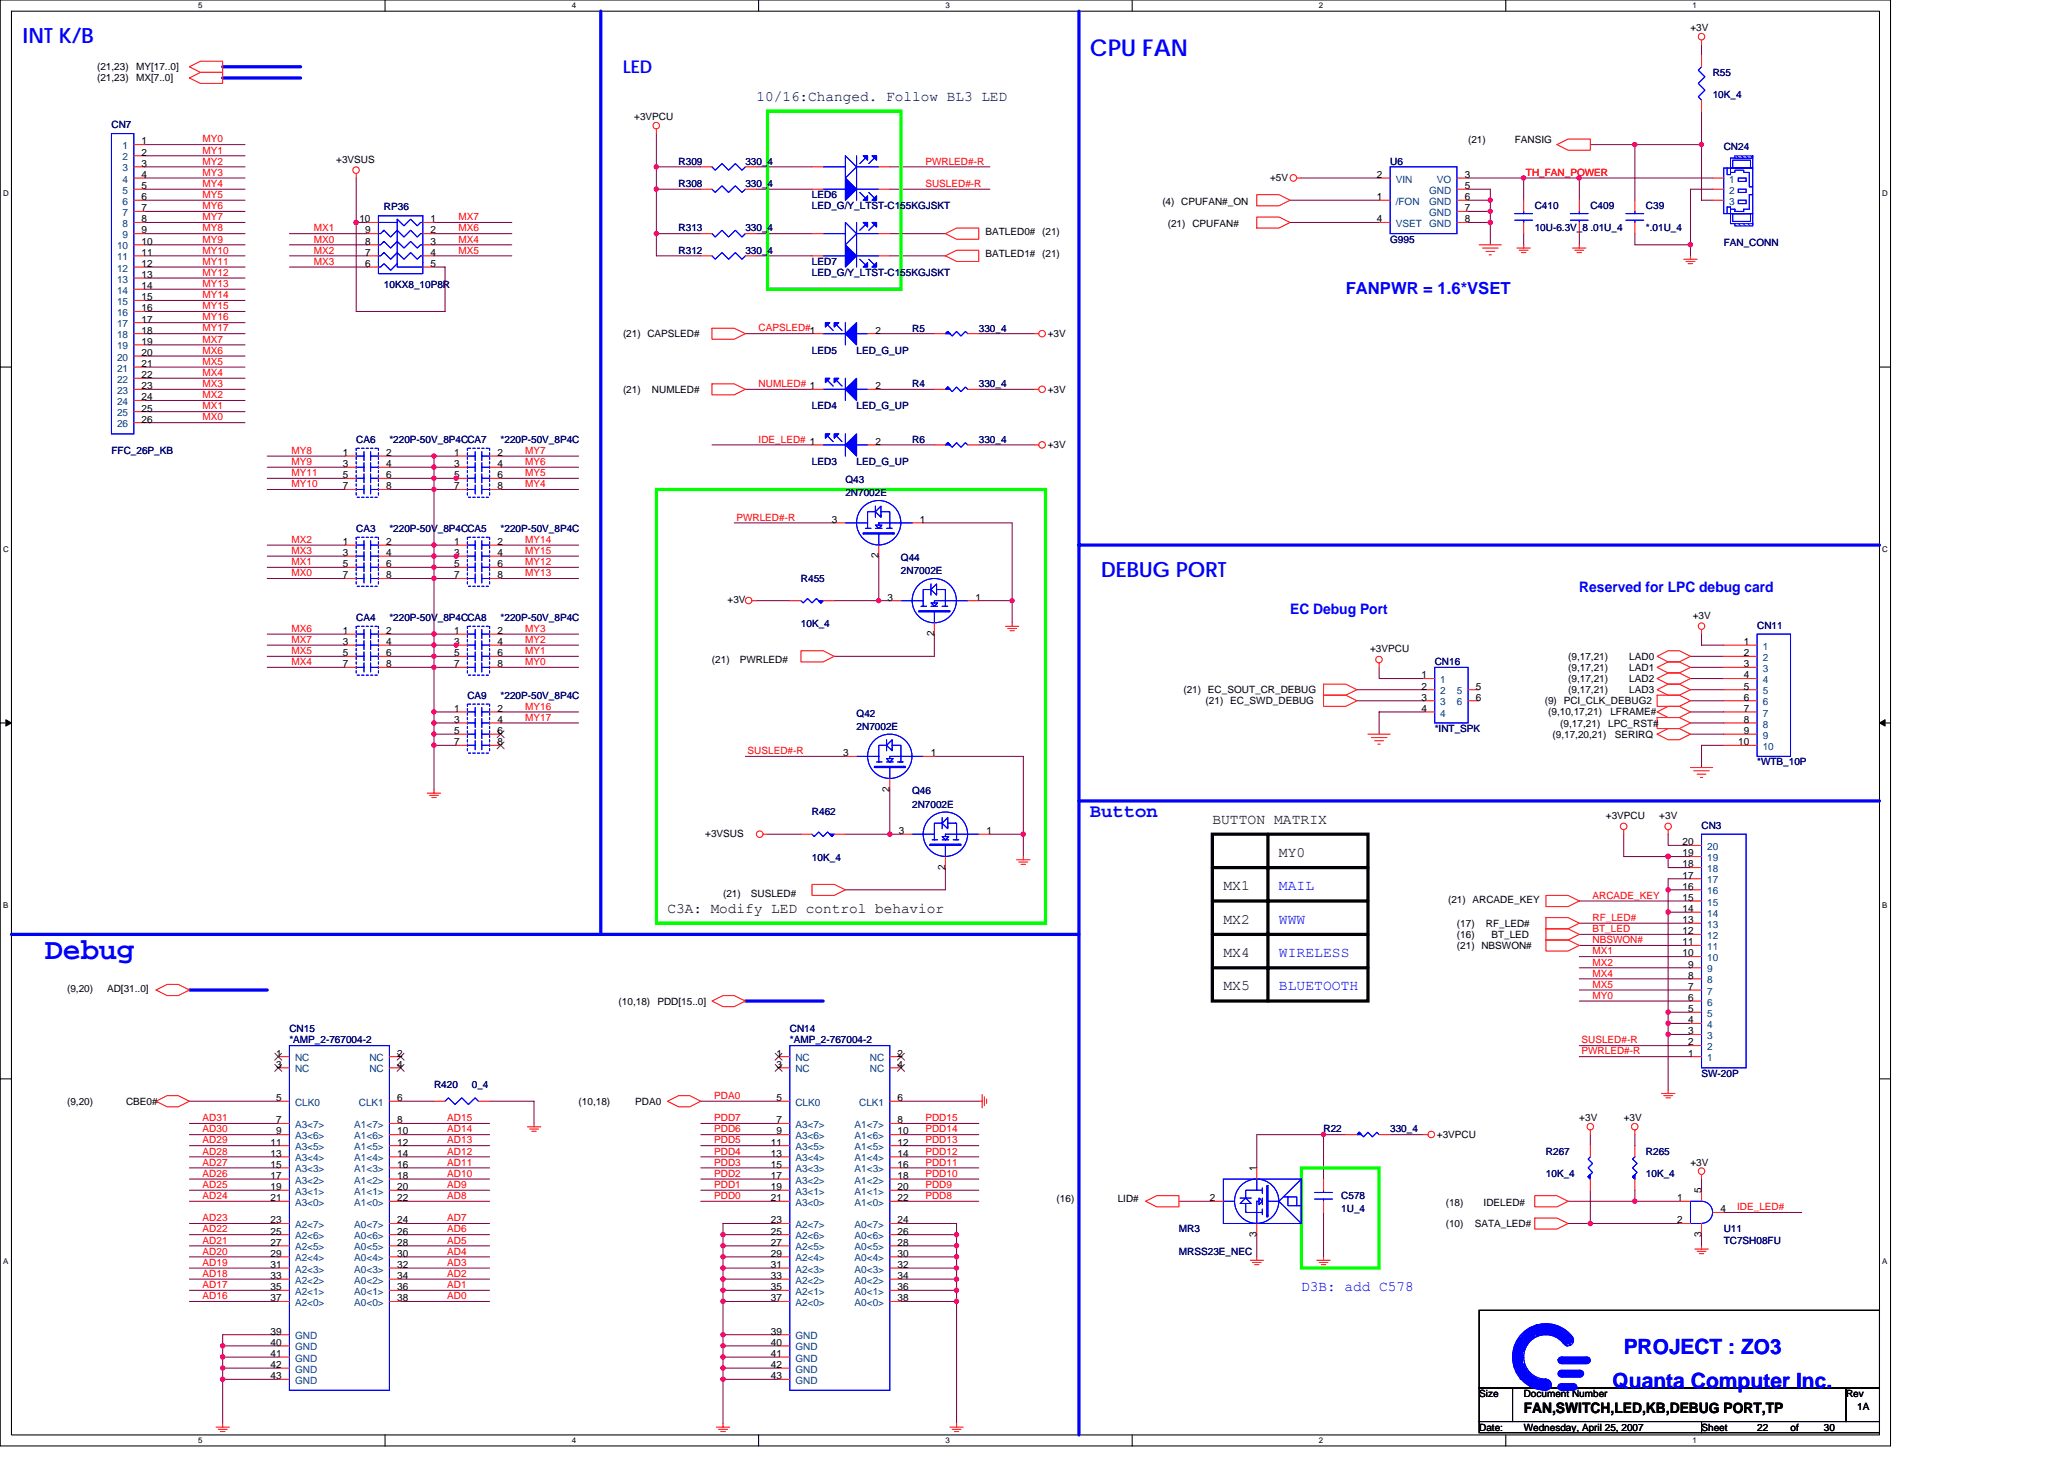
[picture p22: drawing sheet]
<svg xmlns="http://www.w3.org/2000/svg" width="297mm" height="210mm" viewBox="0 0 297 210" stroke-linecap="round" stroke-linejoin="round" font-family="sans-serif">
<defs><g id="words">
<text font-size="4.3" fill="#00f" x="6.5" y="138">Debug</text>
<text font-size="3.3" fill="#00f" x="156.9" y="8.1">CPU FAN</text>
<g font-size="3" fill="#00f">
<text x="3.3" y="6.2">INT K/B</text>
<text x="158.5" y="83">DEBUG PORT</text>
<text x="233.7" y="194.8">PROJECT : ZO3</text>
<text x="232.1" y="199.6">Quanta Computer Inc.</text>
</g>
<text font-size="2.7" fill="#00f" x="156.9" y="117.5">Button</text>
<text font-size="2.5" fill="#00f" x="89.7" y="10.5">LED</text>
<text font-size="2.4" fill="#00f" x="193.7" y="42.2">FANPWR = 1.6*VSET</text>
<text font-size="2.1" fill="#000040" x="108.9" y="14.5">10/16:Changed. Follow BL3 LED</text>
<g font-size="2.1" fill="#00f">
<text x="185.7" y="88.3">EC Debug Port</text>
<text x="227.3" y="85.2">Reserved for LPC debug card</text>
<text x="184.1" y="128.1">MAIL</text>
<text x="184.1" y="132.9">WWW</text>
<text x="184.1" y="137.7">WIRELESS</text>
<text x="184.1" y="142.5">BLUETOOTH</text>
<text x="187.3" y="185.7">D3B: add C578</text>
</g>
<g font-size="2.1">
<text x="174.5" y="118.5">BUTTON MATRIX</text>
<text x="184.1" y="123.3">MY0</text>
<text x="96.1" y="131.3">C3A: Modify LED control behavior</text>
<text x="176.1" y="128.1">MX1</text>
<text x="176.1" y="132.9">MX2</text>
<text x="176.1" y="137.7">MX4</text>
<text x="176.1" y="142.5">MX5</text>
<text x="219.3" y="203.2">FAN,SWITCH,LED,KB,DEBUG PORT,TP</text>
</g>
<g font-size="1.4">
<text x="243.3" y="4.5">+3V</text>
<text x="14" y="10.1">(21,23)</text>
<text x="14" y="11.7">(21,23)</text>
<text x="19.6" y="10.1">MY[17..0]</text>
<text x="19.6" y="11.7">MX[7..0]</text>
<text x="91.3" y="17.3">+3VPCU</text>
<text x="20.4" y="20.8">1</text>
<text x="20.4" y="22.4">2</text>
<text x="20.4" y="24">3</text>
<text x="48.4" y="23.4">+3VSUS</text>
<text x="211.3" y="20.5">(21)</text>
<text x="218" y="20.5">FANSIG</text>
<text x="20.4" y="25.6">4</text>
<text x="20.4" y="27.2">5</text>
<text x="20.4" y="28.8">6</text>
<text x="167.3" y="29.5">(4) CPUFAN#_ON</text>
<text x="182.8" y="26.1">+5V</text>
<text x="198.1" y="28.8">1</text>
<text x="198.1" y="25.6">2</text>
<text x="210.8" y="25.6">3</text>
<text x="210.8" y="27.2">5</text>
<text x="210.8" y="28.8">6</text>
<text x="20.4" y="30.4">7</text>
<text x="20.4" y="32">8</text>
<text x="20.4" y="33.6">9</text>
<text x="20.4" y="35.2">10</text>
<text x="51.7" y="32">10</text>
<text x="52.5" y="33.6">9</text>
<text x="52.5" y="35.2">8</text>
<text x="62" y="35.2">3</text>
<text x="62" y="33.6">2</text>
<text x="62" y="32">1</text>
<text x="141.8" y="33.8">BATLED0# (21)</text>
<text x="168.1" y="32.7">(21) CPUFAN#</text>
<text x="198.1" y="32">4</text>
<text x="210.8" y="30.4">7</text>
<text x="210.8" y="32">8</text>
<text x="20.4" y="36.8">11</text>
<text x="20.4" y="38.4">12</text>
<text x="20.4" y="40">13</text>
<text x="20.4" y="41.6">14</text>
<text x="52.5" y="36.8">7</text>
<text x="52.5" y="38.4">6</text>
<text x="62" y="36.8">4</text>
<text x="62" y="38.4">5</text>
<text x="141.8" y="37">BATLED1# (21)</text>
<text x="20.4" y="43.2">15</text>
<text x="20.4" y="44.8">16</text>
<text x="20.4" y="46.4">17</text>
<text x="20.4" y="48">18</text>
<text x="126" y="48">2</text>
<text x="20.4" y="49.6">19</text>
<text x="20.4" y="51.2">20</text>
<text x="20.4" y="52.8">21</text>
<text x="89.7" y="48.5">(21) CAPSLED#</text>
<text x="150.8" y="48.5">+3V</text>
<text x="20.4" y="54.4">22</text>
<text x="20.4" y="56">23</text>
<text x="20.4" y="57.6">24</text>
<text x="20.4" y="59.2">25</text>
<text x="89.7" y="56.5">(21)</text>
<text x="93.8" y="56.5">NUMLED#</text>
<text x="126" y="56">2</text>
<text x="150.8" y="56.5">+3V</text>
<text x="20.4" y="60.8">26</text>
<text x="49.3" y="65.6">1</text>
<text x="55.6" y="65.6">2</text>
<text x="65.3" y="65.6">1</text>
<text x="71.6" y="65.6">2</text>
<text x="126" y="64">2</text>
<text x="150.8" y="64.5">+3V</text>
<text x="49.3" y="67.2">3</text>
<text x="49.3" y="68.8">5</text>
<text x="49.3" y="70.4">7</text>
<text x="55.6" y="67.2">4</text>
<text x="55.6" y="68.8">6</text>
<text x="55.6" y="70.4">8</text>
<text x="65.3" y="67.2">3</text>
<text x="65.3" y="68.8">5</text>
<text x="65.3" y="70.4">7</text>
<text x="71.6" y="67.2">4</text>
<text x="71.6" y="68.8">6</text>
<text x="71.6" y="70.4">8</text>
<text x="119.7" y="75.2">3</text>
<text x="132.4" y="75.2">1</text>
<text x="49.3" y="78.4">1</text>
<text x="49.3" y="80">3</text>
<text x="49.3" y="81.6">5</text>
<text x="49.3" y="83.2">7</text>
<text x="55.6" y="78.4">2</text>
<text x="55.6" y="80">4</text>
<text x="55.6" y="81.6">6</text>
<text x="55.6" y="83.2">8</text>
<text x="65.3" y="78.4">1</text>
<text x="65.3" y="80">3</text>
<text x="65.3" y="81.6">5</text>
<text x="65.3" y="83.2">7</text>
<text x="71.6" y="78.4">2</text>
<text x="71.6" y="80">4</text>
<text x="71.6" y="81.6">6</text>
<text x="71.6" y="83.2">8</text>
<text x="126.4" y="80.3" transform="rotate(-90 126.4 80.3)">2</text>
<text x="104.7" y="86.7">+3V</text>
<text x="127.7" y="86.4">3</text>
<text x="140.4" y="86.4">1</text>
<text x="243.6" y="89">+3V</text>
<text x="49.3" y="91.2">1</text>
<text x="49.3" y="92.8">3</text>
<text x="49.3" y="94.4">5</text>
<text x="49.3" y="96">7</text>
<text x="55.6" y="91.2">2</text>
<text x="55.6" y="92.8">4</text>
<text x="55.6" y="94.4">6</text>
<text x="55.6" y="96">8</text>
<text x="65.3" y="91.2">1</text>
<text x="65.3" y="92.8">3</text>
<text x="65.3" y="94.4">5</text>
<text x="65.3" y="96">7</text>
<text x="71.6" y="91.2">2</text>
<text x="71.6" y="92.8">4</text>
<text x="71.6" y="94.4">6</text>
<text x="71.6" y="96">8</text>
<text x="102.5" y="95.4">(21)</text>
<text x="106.5" y="95.4">PWRLED#</text>
<text x="134.4" y="91.5" transform="rotate(-90 134.4 91.5)">2</text>
<text x="197.2" y="93.8">+3VPCU</text>
<text x="225.7" y="94.9">(9,17,21)</text>
<text x="234.5" y="94.9">LAD0</text>
<text x="250.9" y="96">3</text>
<text x="250.9" y="94.4">2</text>
<text x="250.9" y="92.8">1</text>
<text x="170.3" y="99.7">(21) EC_SOUT_CR_DEBUG</text>
<text x="173.5" y="101.3">(21) EC_SWD_DEBUG</text>
<text x="204.6" y="97.6">1</text>
<text x="204.6" y="99.2">2</text>
<text x="204.6" y="100.8">3</text>
<text x="212.4" y="99.2">5</text>
<text x="212.4" y="100.8">6</text>
<text x="222.3" y="101.3">(9) PCI_CLK_DEBUG2</text>
<text x="225.7" y="96.5">(9,17,21)</text>
<text x="225.7" y="98.1">(9,17,21)</text>
<text x="225.7" y="99.7">(9,17,21)</text>
<text x="234.5" y="96.5">LAD1</text>
<text x="234.5" y="98.1">LAD2</text>
<text x="234.5" y="99.7">LAD3</text>
<text x="250.9" y="100.8">6</text>
<text x="250.9" y="99.2">5</text>
<text x="250.9" y="97.6">4</text>
<text x="65.3" y="102.4">1</text>
<text x="65.3" y="104">3</text>
<text x="65.3" y="105.6">5</text>
<text x="65.3" y="107.2">7</text>
<text x="71.6" y="102.4">2</text>
<text x="71.6" y="104">4</text>
<text x="71.6" y="105.6">6</text>
<text x="71.6" y="107.2">8</text>
<text x="204.6" y="102.4">4</text>
<text x="222.8" y="102.9">(9,10,17,21)</text>
<text x="223.4" y="106.1">(9,17,20,21)</text>
<text x="224.6" y="104.5">(9,17,21)</text>
<text x="231.4" y="104.5">LPC_RST#</text>
<text x="231.8" y="102.9">LFRAME#</text>
<text x="232.4" y="106.1">SERIRQ</text>
<text x="250.1" y="107.2">10</text>
<text x="250.9" y="102.4">7</text>
<text x="250.9" y="105.6">9</text>
<text x="250.9" y="104">8</text>
<text x="121.3" y="108.8">3</text>
<text x="128" y="113.9" transform="rotate(-90 128 113.9)">2</text>
<text x="134" y="108.8">1</text>
<text x="129.3" y="120">3</text>
<text x="142" y="120">1</text>
<text x="231.1" y="117.8">+3VPCU</text>
<text x="238.8" y="117.8">+3V</text>
<text x="101.5" y="120.4">+3VSUS</text>
<text x="136" y="125.2" transform="rotate(-90 136 125.2)">2</text>
<text x="242.1" y="124.8">18</text>
<text x="242.1" y="123.2">19</text>
<text x="242.1" y="121.6">20</text>
<text x="104.1" y="129">(21)</text>
<text x="108.1" y="129">SUSLED#</text>
<text x="208.4" y="130">(21) ARCADE_KEY</text>
<text x="242.1" y="131.2">14</text>
<text x="242.1" y="129.6">15</text>
<text x="242.1" y="128">16</text>
<text x="242.1" y="126.4">17</text>
<text x="209.7" y="136.5">(21) NBSWON#</text>
<text x="209.7" y="133.3">(17)</text>
<text x="209.7" y="134.9">(16)</text>
<text x="213.8" y="133.3">RF_LED#</text>
<text x="214.6" y="134.9">BT_LED</text>
<text x="242.1" y="137.6">10</text>
<text x="242.1" y="136">11</text>
<text x="242.1" y="134.4">12</text>
<text x="242.1" y="132.8">13</text>
<text x="9.6" y="142.7">(9,20)</text>
<text x="15.4" y="142.7">AD[31..0]</text>
<text x="242.9" y="144">6</text>
<text x="242.9" y="142.4">7</text>
<text x="242.9" y="140.8">8</text>
<text x="242.9" y="139.2">9</text>
<text x="89" y="144.5">(10,18)</text>
<text x="94.6" y="144.5">PDD[15..0]</text>
<text x="242.9" y="148.8">3</text>
<text x="242.9" y="147.2">4</text>
<text x="242.9" y="145.6">5</text>
<text x="39.7" y="152">1</text>
<text x="39.7" y="153.6">3</text>
<text x="57.2" y="152">2</text>
<text x="57.2" y="153.6">4</text>
<text x="111.7" y="152">1</text>
<text x="111.7" y="153.6">3</text>
<text x="129.2" y="152">2</text>
<text x="129.2" y="153.6">4</text>
<text x="242.9" y="152">1</text>
<text x="242.9" y="150.4">2</text>
<text x="9.6" y="158.9">(9,20)</text>
<text x="18.1" y="158.9">CBE0#</text>
<text x="39.7" y="158.4">5</text>
<text x="39.7" y="161.6">7</text>
<text x="57.2" y="158.4">6</text>
<text x="57.2" y="161.6">8</text>
<text x="83.3" y="158.9">(10,18)</text>
<text x="91.4" y="158.9">PDA0</text>
<text x="111.7" y="158.4">5</text>
<text x="111.7" y="161.6">7</text>
<text x="129.2" y="158.4">6</text>
<text x="129.2" y="161.6">8</text>
<text x="227.3" y="161.3">+3V</text>
<text x="233.7" y="161.3">+3V</text>
<text x="38.9" y="164.8">11</text>
<text x="38.9" y="166.4">13</text>
<text x="38.9" y="168">15</text>
<text x="39.7" y="163.2">9</text>
<text x="57.2" y="163.2">10</text>
<text x="57.2" y="164.8">12</text>
<text x="57.2" y="166.4">14</text>
<text x="57.2" y="168">16</text>
<text x="110.9" y="164.8">11</text>
<text x="110.9" y="166.4">13</text>
<text x="110.9" y="168">15</text>
<text x="111.7" y="163.2">9</text>
<text x="129.2" y="163.2">10</text>
<text x="129.2" y="164.8">12</text>
<text x="129.2" y="166.4">14</text>
<text x="129.2" y="168">16</text>
<text x="206.8" y="163.7">+3VPCU</text>
<text x="243.3" y="167.7">+3V</text>
<text x="38.9" y="169.6">17</text>
<text x="38.9" y="171.2">19</text>
<text x="38.9" y="172.8">21</text>
<text x="57.2" y="169.6">18</text>
<text x="57.2" y="171.2">20</text>
<text x="57.2" y="172.8">22</text>
<text x="110.9" y="169.6">17</text>
<text x="110.9" y="171.2">19</text>
<text x="110.9" y="172.8">21</text>
<text x="129.2" y="169.6">18</text>
<text x="129.2" y="171.2">20</text>
<text x="129.2" y="172.8">22</text>
<text x="152.1" y="173">(16)</text>
<text x="160.9" y="173">LID#</text>
<text x="174.1" y="172.8">2</text>
<text x="180.8" y="168.5" transform="rotate(-90 180.8 168.5)">1</text>
<text x="208.1" y="173.5">(18)</text>
<text x="213.5" y="173.5">IDELED#</text>
<text x="241.4" y="172.8">1</text>
<text x="244.9" y="171.7" transform="rotate(-90 244.9 171.7)">5</text>
<text x="38.9" y="176">23</text>
<text x="38.9" y="177.6">25</text>
<text x="38.9" y="179.2">27</text>
<text x="57.2" y="176">24</text>
<text x="57.2" y="177.6">26</text>
<text x="57.2" y="179.2">28</text>
<text x="110.9" y="176">23</text>
<text x="110.9" y="177.6">25</text>
<text x="110.9" y="179.2">27</text>
<text x="129.2" y="176">24</text>
<text x="129.2" y="177.6">26</text>
<text x="129.2" y="179.2">28</text>
<text x="180.8" y="177.9" transform="rotate(-90 180.8 177.9)">3</text>
<text x="208.1" y="176.5">(10)</text>
<text x="212.2" y="176.5">SATA_LED#</text>
<text x="241.4" y="176">2</text>
<text x="244.9" y="177.9" transform="rotate(-90 244.9 177.9)">3</text>
<text x="247.6" y="174.4">4</text>
<text x="38.9" y="180.8">29</text>
<text x="38.9" y="182.4">31</text>
<text x="38.9" y="184">33</text>
<text x="38.9" y="185.6">35</text>
<text x="57.2" y="180.8">30</text>
<text x="57.2" y="182.4">32</text>
<text x="57.2" y="184">34</text>
<text x="57.2" y="185.6">36</text>
<text x="110.9" y="180.8">29</text>
<text x="110.9" y="182.4">31</text>
<text x="110.9" y="184">33</text>
<text x="110.9" y="185.6">35</text>
<text x="129.2" y="180.8">30</text>
<text x="129.2" y="182.4">32</text>
<text x="129.2" y="184">34</text>
<text x="129.2" y="185.6">36</text>
<text x="38.9" y="187.2">37</text>
<text x="57.2" y="187.2">38</text>
<text x="110.9" y="187.2">37</text>
<text x="129.2" y="187.2">38</text>
<text x="38.9" y="192">39</text>
<text x="38.9" y="195.2">41</text>
<text x="38.9" y="193.6">40</text>
<text x="38.9" y="196.8">42</text>
<text x="110.9" y="192">39</text>
<text x="110.9" y="195.2">41</text>
<text x="110.9" y="193.6">40</text>
<text x="110.9" y="196.8">42</text>
<text x="38.9" y="198.4">43</text>
<text x="110.9" y="198.4">43</text>
<text x="212.9" y="201">Size</text>
<text x="219.3" y="201">Document Number</text>
<text x="265.7" y="201">Rev</text>
<text x="267.3" y="202.9">1A</text>
<text x="212.9" y="205.8">Date:</text>
<text x="219.3" y="205.8">Wednesday, April 25, 2007</text>
<text x="244.9" y="205.8">Sheet</text>
<text x="252.9" y="205.8">22</text>
<text x="257.7" y="205.8">of</text>
<text x="262.5" y="205.8">30</text>
</g>
<g font-size="1.4" fill="#000080">
<text x="246.5" y="10.9">R55</text>
<text x="246.5" y="14.1">10K_4</text>
<text x="16" y="18.4">CN7</text>
<text x="97.7" y="23.7">R309</text>
<text x="107.3" y="23.7">330_4</text>
<text x="200.1" y="23.7">U6</text>
<text x="248.1" y="21.6">CN24</text>
<text x="97.7" y="26.9">R308</text>
<text x="107.3" y="26.9">330_4</text>
<text x="116.9" y="28.5">LED6</text>
<text x="55.3" y="30.3">RP36</text>
<text x="97.7" y="33.3">R313</text>
<text x="107.3" y="33.3">330_4</text>
<text x="116.9" y="30.1">LED_G/Y_LTST-C155KGJSKT</text>
<text x="200.1" y="34.9">G995</text>
<text x="220.9" y="30.1">C410</text>
<text x="220.9" y="33.3">10U-6.3V_8 .01U_4</text>
<text x="228.9" y="30.1">C409</text>
<text x="236.9" y="30.1">C39</text>
<text x="236.9" y="33.3">*.01U_4</text>
<text x="248.1" y="35.4">FAN_CONN</text>
<text x="55.3" y="41.5">10KX8_10P8R</text>
<text x="97.7" y="36.5">R312</text>
<text x="107.3" y="36.5">330_4</text>
<text x="116.9" y="38.1">LED7</text>
<text x="116.9" y="39.7">LED_G/Y_LTST-C155KGJSKT</text>
<text x="131.3" y="47.7">R5</text>
<text x="140.9" y="47.7">330_4</text>
<text x="116.9" y="50.9">LED5</text>
<text x="123.3" y="50.9">LED_G_UP</text>
<text x="116.9" y="58.9">LED4</text>
<text x="123.3" y="58.9">LED_G_UP</text>
<text x="131.3" y="55.7">R4</text>
<text x="140.9" y="55.7">330_4</text>
<text x="16" y="65.3">FFC_26P_KB</text>
<text x="51.3" y="63.7">CA6</text>
<text x="56" y="63.7">*220P-50V_8P4CCA7</text>
<text x="72" y="63.7">*220P-50V_8P4C</text>
<text x="131.3" y="63.7">R6</text>
<text x="140.9" y="63.7">330_4</text>
<text x="116.9" y="66.9">LED3</text>
<text x="121.7" y="69.5">Q43</text>
<text x="121.7" y="71.4">2N7002E</text>
<text x="123.3" y="66.9">LED_G_UP</text>
<text x="51.3" y="76.5">CA3</text>
<text x="56" y="76.5">*220P-50V_8P4CCA5</text>
<text x="72" y="76.5">*220P-50V_8P4C</text>
<text x="115.3" y="83.7">R455</text>
<text x="129.7" y="80.7">Q44</text>
<text x="129.7" y="82.6">2N7002E</text>
<text x="51.3" y="89.3">CA4</text>
<text x="56" y="89.3">*220P-50V_8P4CCA8</text>
<text x="72" y="89.3">*220P-50V_8P4C</text>
<text x="115.3" y="90.3">10K_4</text>
<text x="206.5" y="95.7">CN16</text>
<text x="252.9" y="90.4">CN11</text>
<text x="67.3" y="100.5">CA9</text>
<text x="72" y="100.5">*220P-50V_8P4C</text>
<text x="123.3" y="103.1">Q42</text>
<text x="123.3" y="105">2N7002E</text>
<text x="206.5" y="105.3">*INT_SPK</text>
<text x="252.9" y="110.1">*WTB_10P</text>
<text x="116.9" y="117.3">R462</text>
<text x="131.3" y="114.3">Q46</text>
<text x="131.3" y="116.2">2N7002E</text>
<text x="244.9" y="119.2">CN3</text>
<text x="116.9" y="123.9">10K_4</text>
<text x="41.7" y="148.5">CN15</text>
<text x="113.7" y="148.5">CN14</text>
<text x="41.7" y="150.1">*AMP_2-767004-2</text>
<text x="113.7" y="150.1">*AMP_2-767004-2</text>
<text x="244.9" y="154.9">SW-20P</text>
<text x="62.5" y="156.5">R420</text>
<text x="67.9" y="156.5">0_4</text>
<text x="190.5" y="162.9">R22</text>
<text x="200.1" y="162.9">330_4</text>
<text x="222.5" y="166.1">R267</text>
<text x="236.9" y="166.1">R265</text>
<text x="193" y="172.5">C578</text>
<text x="222.5" y="169.3">10K_4</text>
<text x="236.9" y="169.3">10K_4</text>
<text x="169.7" y="177.3">MR3</text>
<text x="193" y="174.4">1U_4</text>
<text x="248.1" y="177.3">U11</text>
<text x="248.1" y="178.9">TC7SH08FU</text>
<text x="169.7" y="180.5">MRSS23E_NEC</text>
</g>
<g font-size="1.4" fill="#004080">
<text x="17.6" y="21.5">1</text>
<text x="17.6" y="23.1">2</text>
<text x="17.6" y="24.7">3</text>
<text x="17.6" y="26.3">4</text>
<text x="17.6" y="27.9">5</text>
<text x="17.6" y="29.5">6</text>
<text x="200.9" y="29.5">/FON</text>
<text x="200.9" y="26.3">VIN</text>
<text x="205.7" y="27.9">GND</text>
<text x="205.7" y="29.5">GND</text>
<text x="206.8" y="26.3">VO</text>
<text x="248.9" y="26.3">1</text>
<text x="248.9" y="27.9">2</text>
<text x="248.9" y="29.5">3</text>
<text x="16.8" y="35.9">10</text>
<text x="17.6" y="31.1">7</text>
<text x="17.6" y="32.7">8</text>
<text x="17.6" y="34.3">9</text>
<text x="200.9" y="32.7">VSET</text>
<text x="205.7" y="31.1">GND</text>
<text x="205.7" y="32.7">GND</text>
<text x="16.8" y="37.5">11</text>
<text x="16.8" y="39.1">12</text>
<text x="16.8" y="40.7">13</text>
<text x="16.8" y="42.3">14</text>
<text x="16.8" y="43.9">15</text>
<text x="16.8" y="45.5">16</text>
<text x="16.8" y="47.1">17</text>
<text x="16.8" y="48.7">18</text>
<text x="16.8" y="50.3">19</text>
<text x="16.8" y="51.9">20</text>
<text x="16.8" y="53.5">21</text>
<text x="16.8" y="55.1">22</text>
<text x="16.8" y="56.7">23</text>
<text x="16.8" y="58.3">24</text>
<text x="16.8" y="59.9">25</text>
<text x="16.8" y="61.5">26</text>
<text x="253.7" y="95.1">2</text>
<text x="253.7" y="93.5">1</text>
<text x="207.3" y="98.3">1</text>
<text x="207.3" y="99.9">2</text>
<text x="207.3" y="101.5">3</text>
<text x="209.7" y="99.9">5</text>
<text x="209.7" y="101.5">6</text>
<text x="253.7" y="101.5">6</text>
<text x="253.7" y="99.9">5</text>
<text x="253.7" y="98.3">4</text>
<text x="253.7" y="96.7">3</text>
<text x="207.3" y="103.1">4</text>
<text x="253.7" y="103.1">7</text>
<text x="253.7" y="106.3">9</text>
<text x="253.7" y="107.9">10</text>
<text x="253.7" y="104.7">8</text>
<text x="245.7" y="125.5">18</text>
<text x="245.7" y="123.9">19</text>
<text x="245.7" y="122.3">20</text>
<text x="245.7" y="131.9">14</text>
<text x="245.7" y="130.3">15</text>
<text x="245.7" y="128.7">16</text>
<text x="245.7" y="127.1">17</text>
<text x="245.7" y="136.7">11</text>
<text x="245.7" y="135.1">12</text>
<text x="245.7" y="133.5">13</text>
<text x="245.7" y="143.1">7</text>
<text x="245.7" y="141.5">8</text>
<text x="245.7" y="139.9">9</text>
<text x="245.7" y="138.3">10</text>
<text x="245.7" y="149.5">3</text>
<text x="245.7" y="147.9">4</text>
<text x="245.7" y="146.3">5</text>
<text x="245.7" y="144.7">6</text>
<text x="42.5" y="152.7">NC</text>
<text x="42.5" y="154.3">NC</text>
<text x="53.2" y="152.7">NC</text>
<text x="53.2" y="154.3">NC</text>
<text x="114.5" y="152.7">NC</text>
<text x="114.5" y="154.3">NC</text>
<text x="125.2" y="152.7">NC</text>
<text x="125.2" y="154.3">NC</text>
<text x="245.7" y="152.7">1</text>
<text x="245.7" y="151.1">2</text>
<text x="42.5" y="159.1">CLK0</text>
<text x="51.6" y="159.1">CLK1</text>
<text x="114.5" y="159.1">CLK0</text>
<text x="123.7" y="159.1">CLK1</text>
<text x="42.5" y="162.3">A3&lt;7&gt;</text>
<text x="42.5" y="163.9">A3&lt;6&gt;</text>
<text x="42.5" y="165.5">A3&lt;5&gt;</text>
<text x="42.5" y="167.1">A3&lt;4&gt;</text>
<text x="51" y="162.3">A1&lt;7&gt;</text>
<text x="51" y="163.9">A1&lt;6&gt;</text>
<text x="51" y="165.5">A1&lt;5&gt;</text>
<text x="51" y="167.1">A1&lt;4&gt;</text>
<text x="114.5" y="162.3">A3&lt;7&gt;</text>
<text x="114.5" y="163.9">A3&lt;6&gt;</text>
<text x="114.5" y="165.5">A3&lt;5&gt;</text>
<text x="114.5" y="167.1">A3&lt;4&gt;</text>
<text x="123" y="162.3">A1&lt;7&gt;</text>
<text x="123" y="163.9">A1&lt;6&gt;</text>
<text x="123" y="165.5">A1&lt;5&gt;</text>
<text x="123" y="167.1">A1&lt;4&gt;</text>
<text x="42.5" y="168.7">A3&lt;3&gt;</text>
<text x="42.5" y="170.3">A3&lt;2&gt;</text>
<text x="42.5" y="171.9">A3&lt;1&gt;</text>
<text x="42.5" y="173.5">A3&lt;0&gt;</text>
<text x="51" y="168.7">A1&lt;3&gt;</text>
<text x="51" y="170.3">A1&lt;2&gt;</text>
<text x="51" y="171.9">A1&lt;1&gt;</text>
<text x="51" y="173.5">A1&lt;0&gt;</text>
<text x="114.5" y="168.7">A3&lt;3&gt;</text>
<text x="114.5" y="170.3">A3&lt;2&gt;</text>
<text x="114.5" y="171.9">A3&lt;1&gt;</text>
<text x="114.5" y="173.5">A3&lt;0&gt;</text>
<text x="123" y="168.7">A1&lt;3&gt;</text>
<text x="123" y="170.3">A1&lt;2&gt;</text>
<text x="123" y="171.9">A1&lt;1&gt;</text>
<text x="123" y="173.5">A1&lt;0&gt;</text>
<text x="42.5" y="176.7">A2&lt;7&gt;</text>
<text x="42.5" y="178.3">A2&lt;6&gt;</text>
<text x="42.5" y="179.9">A2&lt;5&gt;</text>
<text x="51" y="176.7">A0&lt;7&gt;</text>
<text x="51" y="178.3">A0&lt;6&gt;</text>
<text x="51" y="179.9">A0&lt;5&gt;</text>
<text x="114.5" y="176.7">A2&lt;7&gt;</text>
<text x="114.5" y="178.3">A2&lt;6&gt;</text>
<text x="114.5" y="179.9">A2&lt;5&gt;</text>
<text x="123" y="176.7">A0&lt;7&gt;</text>
<text x="123" y="178.3">A0&lt;6&gt;</text>
<text x="123" y="179.9">A0&lt;5&gt;</text>
<text x="42.5" y="181.5">A2&lt;4&gt;</text>
<text x="42.5" y="183.1">A2&lt;3&gt;</text>
<text x="42.5" y="184.7">A2&lt;2&gt;</text>
<text x="51" y="181.5">A0&lt;4&gt;</text>
<text x="51" y="183.1">A0&lt;3&gt;</text>
<text x="51" y="184.7">A0&lt;2&gt;</text>
<text x="114.5" y="181.5">A2&lt;4&gt;</text>
<text x="114.5" y="183.1">A2&lt;3&gt;</text>
<text x="114.5" y="184.7">A2&lt;2&gt;</text>
<text x="123" y="181.5">A0&lt;4&gt;</text>
<text x="123" y="183.1">A0&lt;3&gt;</text>
<text x="123" y="184.7">A0&lt;2&gt;</text>
<text x="42.5" y="186.3">A2&lt;1&gt;</text>
<text x="42.5" y="187.9">A2&lt;0&gt;</text>
<text x="51" y="186.3">A0&lt;1&gt;</text>
<text x="51" y="187.9">A0&lt;0&gt;</text>
<text x="114.5" y="186.3">A2&lt;1&gt;</text>
<text x="114.5" y="187.9">A2&lt;0&gt;</text>
<text x="123" y="186.3">A0&lt;1&gt;</text>
<text x="123" y="187.9">A0&lt;0&gt;</text>
<text x="42.5" y="192.7">GND</text>
<text x="42.5" y="195.9">GND</text>
<text x="42.5" y="194.3">GND</text>
<text x="42.5" y="197.5">GND</text>
<text x="114.5" y="192.7">GND</text>
<text x="114.5" y="195.9">GND</text>
<text x="114.5" y="194.3">GND</text>
<text x="114.5" y="197.5">GND</text>
<text x="42.5" y="199.1">GND</text>
<text x="114.5" y="199.1">GND</text>
</g>
<g font-size="1.4" fill="#f00">
<text x="29.2" y="23.7">MY2</text>
<text x="29.2" y="22.1">MY1</text>
<text x="29.2" y="20.5">MY0</text>
<text x="133.2" y="23.7">PWRLED#-R</text>
<text x="29.2" y="26.9">MY4</text>
<text x="29.2" y="28.5">MY5</text>
<text x="29.2" y="25.3">MY3</text>
<text x="133.2" y="26.9">SUSLED#-R</text>
<text x="219.6" y="25.3">TH_FAN_POWER</text>
<text x="29.2" y="30.1">MY6</text>
<text x="29.2" y="33.3">MY8</text>
<text x="29.2" y="31.7">MY7</text>
<text x="29.2" y="34.9">MY9</text>
<text x="45.2" y="33.3">MX1</text>
<text x="45.2" y="34.9">MX0</text>
<text x="66" y="34.9">MX4</text>
<text x="66" y="31.7">MX7</text>
<text x="66" y="33.3">MX6</text>
<text x="29.2" y="36.5">MY10</text>
<text x="29.2" y="38.1">MY11</text>
<text x="29.2" y="39.7">MY12</text>
<text x="29.2" y="41.3">MY13</text>
<text x="45.2" y="36.5">MX2</text>
<text x="45.2" y="38.1">MX3</text>
<text x="66" y="36.5">MX5</text>
<text x="29.2" y="47.7">MY17</text>
<text x="29.2" y="44.5">MY15</text>
<text x="29.2" y="42.9">MY14</text>
<text x="29.2" y="46.1">MY16</text>
<text x="109.2" y="47.7">CAPSLED#1</text>
<text x="29.2" y="49.3">MX7</text>
<text x="29.2" y="52.5">MX5</text>
<text x="29.2" y="50.9">MX6</text>
<text x="29.2" y="54.1">MX4</text>
<text x="29.2" y="57.3">MX2</text>
<text x="29.2" y="55.7">MX3</text>
<text x="29.2" y="58.9">MX1</text>
<text x="109.2" y="55.7">NUMLED# 1</text>
<text x="29.2" y="60.5">MX0</text>
<text x="42" y="65.3">MY8</text>
<text x="75.6" y="65.3">MY7</text>
<text x="109.2" y="63.7">IDE_LED# 1</text>
<text x="42" y="70.1">MY10</text>
<text x="42" y="66.9">MY9</text>
<text x="42" y="68.5">MY11</text>
<text x="75.6" y="70.1">MY4</text>
<text x="75.6" y="66.9">MY6</text>
<text x="75.6" y="68.5">MY5</text>
<text x="106" y="74.9">PWRLED#-R</text>
<text x="42" y="79.7">MX3</text>
<text x="42" y="78.1">MX2</text>
<text x="42" y="82.9">MX0</text>
<text x="42" y="81.3">MX1</text>
<text x="75.6" y="78.1">MY14</text>
<text x="75.6" y="79.7">MY15</text>
<text x="75.6" y="82.9">MY13</text>
<text x="75.6" y="81.3">MY12</text>
<text x="42" y="90.9">MX6</text>
<text x="42" y="92.5">MX7</text>
<text x="42" y="94.1">MX5</text>
<text x="42" y="95.7">MX4</text>
<text x="75.6" y="95.7">MY0</text>
<text x="75.6" y="90.9">MY3</text>
<text x="75.6" y="94.1">MY1</text>
<text x="75.6" y="92.5">MY2</text>
<text x="75.6" y="103.7">MY17</text>
<text x="75.6" y="102.1">MY16</text>
<text x="107.6" y="108.5">SUSLED#-R</text>
<text x="229.2" y="129.3">ARCADE_KEY</text>
<text x="229.2" y="137.3">MX1</text>
<text x="229.2" y="134.1">BT_LED</text>
<text x="229.2" y="135.7">NBSWON#</text>
<text x="229.2" y="132.5">RF_LED#</text>
<text x="229.2" y="142.1">MX5</text>
<text x="229.2" y="140.5">MX4</text>
<text x="229.2" y="143.7">MY0</text>
<text x="229.2" y="138.9">MX2</text>
<text x="227.6" y="150.1">SUSLED#-R</text>
<text x="227.6" y="151.7">PWRLED#-R</text>
<text x="29.2" y="161.3">AD31</text>
<text x="64.4" y="161.3">AD15</text>
<text x="102.8" y="158.1">PDA0</text>
<text x="102.8" y="161.3">PDD7</text>
<text x="133.2" y="161.3">PDD15</text>
<text x="29.2" y="166.1">AD28</text>
<text x="29.2" y="162.9">AD30</text>
<text x="29.2" y="164.5">AD29</text>
<text x="29.2" y="167.7">AD27</text>
<text x="64.4" y="164.5">AD13</text>
<text x="64.4" y="167.7">AD11</text>
<text x="64.4" y="162.9">AD14</text>
<text x="64.4" y="166.1">AD12</text>
<text x="102.8" y="162.9">PDD6</text>
<text x="102.8" y="164.5">PDD5</text>
<text x="102.8" y="167.7">PDD3</text>
<text x="102.8" y="166.1">PDD4</text>
<text x="133.2" y="164.5">PDD13</text>
<text x="133.2" y="166.1">PDD12</text>
<text x="133.2" y="162.9">PDD14</text>
<text x="133.2" y="167.7">PDD11</text>
<text x="29.2" y="172.5">AD24</text>
<text x="29.2" y="169.3">AD26</text>
<text x="29.2" y="170.9">AD25</text>
<text x="64.4" y="172.5">AD8</text>
<text x="64.4" y="170.9">AD9</text>
<text x="64.4" y="169.3">AD10</text>
<text x="102.8" y="170.9">PDD1</text>
<text x="102.8" y="169.3">PDD2</text>
<text x="102.8" y="172.5">PDD0</text>
<text x="133.2" y="169.3">PDD10</text>
<text x="133.2" y="172.5">PDD8</text>
<text x="133.2" y="170.9">PDD9</text>
<text x="29.2" y="178.9">AD21</text>
<text x="29.2" y="175.7">AD23</text>
<text x="29.2" y="177.3">AD22</text>
<text x="64.4" y="177.3">AD6</text>
<text x="64.4" y="175.7">AD7</text>
<text x="64.4" y="178.9">AD5</text>
<text x="250" y="174.1">IDE_LED#</text>
<text x="29.2" y="180.5">AD20</text>
<text x="29.2" y="183.7">AD18</text>
<text x="29.2" y="185.3">AD17</text>
<text x="29.2" y="182.1">AD19</text>
<text x="64.4" y="182.1">AD3</text>
<text x="64.4" y="185.3">AD1</text>
<text x="64.4" y="183.7">AD2</text>
<text x="64.4" y="180.5">AD4</text>
<text x="29.2" y="186.9">AD16</text>
<text x="64.4" y="186.9">AD0</text>
</g>
<g font-size="1.1">
<text x="28.5" y="1.2">5</text>
<text x="82.3" y="1.2">4</text>
<text x="136.1" y="1.2">3</text>
<text x="189.8" y="1.2">2</text>
<text x="243.6" y="1.2">1</text>
<text x=".4" y="28.2">D</text>
<text x="270.9" y="28.2">D</text>
<text x=".4" y="79.4">C</text>
<text x="270.9" y="79.4">C</text>
<text x=".4" y="130.6">B</text>
<text x="270.9" y="130.6">B</text>
<text x=".4" y="181.8">A</text>
<text x="270.9" y="181.8">A</text>
<text x="28.5" y="207.6">5</text>
<text x="82.3" y="207.6">4</text>
<text x="136.1" y="207.6">3</text>
<text x="189.8" y="207.6">2</text>
<text x="243.6" y="207.6">1</text>
</g>
</g></defs>
<path d="M0 0h272.1v208h-272.1zM1.6 1.6h268.9v204.8h-268.9z" fill="none" stroke="#000" stroke-width=".15"/>
<g fill="#fff">
<path d="M28.5 .2h.6v1.2h-.6z"/>
<path d="M28.5 206.6h.6v1.3h-.6z"/>
</g>
<path d="M55.4 0v1.6M55.4 206.4v1.6" fill="none" stroke="#000" stroke-width=".15"/>
<g fill="#fff">
<path d="M82.3 .2h.6v1.2h-.6z"/>
<path d="M82.3 206.6h.6v1.3h-.6z"/>
</g>
<path d="M109.2 0v1.6M109.2 206.4v1.6" fill="none" stroke="#000" stroke-width=".15"/>
<g fill="#fff">
<path d="M136.1 .2h.6v1.2h-.6z"/>
<path d="M136.1 206.6h.6v1.3h-.6z"/>
</g>
<path d="M162.9 0v1.6M162.9 206.4v1.6" fill="none" stroke="#000" stroke-width=".15"/>
<g fill="#fff">
<path d="M189.8 .2h.6v1.2h-.6z"/>
<path d="M189.8 206.6h.6v1.3h-.6z"/>
</g>
<path d="M216.7 0v1.6M216.7 206.4v1.6" fill="none" stroke="#000" stroke-width=".15"/>
<g fill="#fff">
<path d="M243.6 .2h.6v1.2h-.6z"/>
<path d="M243.6 206.6h.6v1.3h-.6z"/>
<path d="M.4 27.2h.8v1.3h-.8z"/>
<path d="M270.9 27.2h.8v1.3h-.8z"/>
<path d="M.4 78.4h.8v1.3h-.8z"/>
<path d="M270.9 78.4h.8v1.3h-.8z"/>
</g>
<path d="M0 52.8h1.6M270.5 52.8h1.6" fill="none" stroke="#000" stroke-width=".15"/>
<g fill="#fff">
<path d="M.4 129.6h.8v1.3h-.8z"/>
<path d="M270.9 129.6h.7v1.3h-.7z"/>
</g>
<path d="M0 104h1.6M270.5 104h1.6" fill="none" stroke="#000" stroke-width=".15"/>
<path d="M.8 103.5l.8 .5-.8 .5zM270.5 104l.8-.5v1z" fill="#000" stroke="#000" stroke-width=".14"/>
<g fill="#fff">
<path d="M.4 180.8h.8v1.3h-.8z"/>
<path d="M270.9 180.8h.7v1.3h-.7z"/>
</g>
<path d="M0 155.2h1.6M270.5 155.2h1.6M212.9 188.5h57.6v11.2h-57.6zM212.9 199.7h4.8v4.8h-4.8zM217.7 199.7h48v4.8h-48zM265.7 199.7h4.8v4.8h-4.8zM212.9 204.5h32v1.6h-32zM244.9 204.5h25.6v1.6h-25.6z" fill="none" stroke="#000" stroke-width=".15"/>
<g fill="none" stroke="#800040" stroke-width=".15">
<path d="M94.5 19.2v4.8h6.4M244.9 16v12.8h1.6M244.9 6.4v1.6M20.8 24h14.5M20.8 22.4h14.5M20.8 20.8h14.5M20.8 27.2h14.5M20.8 28.8h14.5M20.8 25.6h14.5M20.8 30.4h14.5M20.8 33.6h14.5M20.8 36.8h14.5"/>
<path d="M20.8 32h14.5M20.8 38.4h14.5M20.8 35.2h14.5M41.7 33.6h11.1M41.7 36.8h11.1M41.7 38.4h11.1M41.7 35.2h11.1M51.3 25.6v6.4h1.5M51.3 32v12.8h12.7v-6.4h-1.5M62.5 33.6h11.2M62.5 36.8h11.2M62.5 32h11.2"/>
<path d="M62.5 35.2h11.2M94.5 24v3.2h6.4M94.5 33.6h6.4M94.5 27.2v9.6h6.4M108.9 24h8M108.9 27.2h8M108.9 33.6h8M108.9 36.8h8M128.1 24h14.4M128.1 27.2h14.4M128.1 33.6h8M128.1 36.8h8"/>
<path d="M185.7 28.8h12.8M185.7 32h12.8M187.3 25.6h11.2M211.3 27.2h3.2v8M211.3 28.8h3.2M211.3 25.6h35.2M211.3 30.4h3.2M211.3 32h3.2M219.3 25.6v3.2M219.3 33.6v1.6M227.3 25.6v3.2M227.3 33.6v1.6"/>
<path d="M228.9 20.8h16M235.3 33.6v1.6h8M235.3 20.8v8M246.5 27.2h-3.2v9.6M20.8 48h14.5M20.8 54.4h14.5M20.8 49.6h14.5M20.8 52.8h14.5M20.8 51.2h14.5M20.8 57.6h14.5M20.8 56h14.5M20.8 40h14.5"/>
<path d="M20.8 59.2h14.5M20.8 44.8h14.5M20.8 41.6h14.5M20.8 43.2h14.5M20.8 46.4h14.5M107.3 48h9.6M107.3 56h9.6M126.5 48h8M126.5 56h8M140.9 48h8M140.9 56h8M20.8 60.8h14.5"/>
<path d="M38.5 78.4h11.2M38.5 70.4h11.2M38.5 65.6h11.2M38.5 67.2h11.2M38.5 68.8h11.2M56 78.4h9.7M56 70.4h9.7M56 65.6h9.7M56 67.2h9.7M56 68.8h9.7M62.5 65.6v36.8h3.2M72 78.4h11.3"/>
<path d="M72 70.4h11.3M72 65.6h11.3M72 67.2h11.3M72 68.8h11.3M102.5 64h14.4M105.7 75.2h14.4M126.5 64h8M132.9 75.2h12.8v11.2h-4.8M140.9 64h8M38.5 96h11.2M38.5 94.4h11.2M38.5 92.8h11.2"/>
<path d="M38.5 80h11.2M38.5 83.2h11.2M38.5 81.6h11.2M38.5 91.2h11.2M56 96h9.7M56 94.4h9.7M56 92.8h9.7M56 80h9.7M56 83.2h9.7M56 81.6h9.7M56 91.2h9.7M72 96h11.3"/>
<path d="M72 94.4h11.3M72 92.8h11.3M72 80h11.3M72 83.2h11.3M72 81.6h11.3M72 91.2h11.3M108.9 86.4h4.8M120.1 86.4h6.4M126.5 80v6.4h1.6M134.5 91.2v3.2h-14.4M145.7 86.4v3.2M195.3 99.2h9.6"/>
<path d="M198.5 96v1.6h6.4M243.3 99.2h4.8M243.3 96h4.8M243.3 94.4h4.8M243.3 97.6h4.8M244.9 91.2v1.6h3.2M62.5 102.4v1.6h3.2M62.5 104v1.6h3.2M62.5 107.2h3.2M62.5 105.6v8M72 102.4h11.3M72 104h11.3"/>
<path d="M107.3 108.8h14.4M128.1 113.6v6.4h1.6M134.5 108.8h12.8v11.2h-4.8M195.3 100.8h9.6M204.9 102.4h-6.4v3.2M243.3 100.8h4.8M243.3 102.4h4.8M243.3 104h4.8M243.3 105.6h4.8M248.1 107.2h-3.2v3.2M110.5 120h4.8M121.7 120h6.4"/>
<path d="M136.1 124.8v3.2h-14.4M147.3 120v3.2M227.3 129.6h16M227.3 137.6h16M227.3 139.2h16M227.3 134.4h16M227.3 136h16M227.3 132.8h16M233.7 120v3.2h9.6M240.1 123.2v1.6h3.2M240.1 120v1.6h3.2M240.1 131.2h3.2"/>
<path d="M240.1 128h3.2M243.3 126.4h-3.2v30.4M27.3 158.4h12.7M57.7 158.4h4.8M70.5 158.4h6.4v3.2M100.9 158.4h11.2M129.7 158.4h11.2M227.3 142.4h16M227.3 140.8h16M227.3 144h16M227.3 150.4h16M227.3 152h16"/>
<path d="M240.1 148.8h3.2M240.1 147.2h3.2M240.1 145.6h3.2M27.3 163.2h12.7M27.3 172.8h12.7M27.3 176h12.7M27.3 166.4h12.7M27.3 171.2h12.7M27.3 179.2h12.7M27.3 177.6h12.7M27.3 164.8h12.7M27.3 168h12.7"/>
<path d="M27.3 169.6h12.7M27.3 161.6h12.7M57.7 163.2h12.8M57.7 172.8h12.8M57.7 176h12.8M57.7 166.4h12.8M57.7 171.2h12.8M57.7 179.2h12.8M57.7 177.6h12.8M57.7 164.8h12.8M57.7 168h12.8M57.7 169.6h12.8"/>
<path d="M57.7 161.6h12.8M100.9 163.2h11.2M100.9 172.8h11.2M100.9 166.4h11.2M100.9 171.2h11.2M100.9 164.8h11.2M100.9 168h11.2M100.9 169.6h11.2M100.9 161.6h11.2M104.1 177.6v1.6h8M104.1 179.2v1.6h8M112.1 176h-8v1.6h8"/>
<path d="M129.7 163.2h11.2M129.7 172.8h11.2M129.7 176h8v28.8M129.7 166.4h11.2M129.7 171.2h11.2M129.7 179.2h8M129.7 177.6h8M129.7 164.8h11.2M129.7 168h11.2M129.7 169.6h11.2M129.7 161.6h11.2M169.7 172.8h4.8"/>
<path d="M180.9 168v-4.8h9.6v6.4M180.9 177.6v3.2M190.5 163.2h3.2M190.5 174.4v6.4M200.1 163.2h4.8M225.7 172.8h16M225.7 176h16M228.9 163.2v1.6M228.9 171.2v4.8M235.3 163.2v1.6M235.3 171.2v1.6M244.9 169.6v1.6"/>
<path d="M244.9 177.6v1.6M248.1 174.4h11.2M27.3 182.4h12.7M27.3 180.8h12.7M27.3 184h12.7M27.3 187.2h12.7M27.3 185.6h12.7M32 195.2v1.6h8M32 198.4h8M32 196.8v8M32 193.6h8M32 195.2h8"/>
<path d="M40 192h-8v3.2M57.7 182.4h12.8M57.7 180.8h12.8M57.7 184h12.8M57.7 187.2h12.8M57.7 185.6h12.8M104.1 196.8v1.6h8M104.1 180.8v1.6h8M104.1 185.6v1.6h8M104.1 182.4v3.2M104.1 187.2v9.6M104.1 198.4v6.4"/>
<path d="M104.1 184h8M104.1 185.6h8M104.1 192h8M104.1 193.6h8M104.1 195.2h8M104.1 196.8h8M129.7 182.4h8M129.7 180.8h8M129.7 184h8M129.7 187.2h8M129.7 185.6h8"/>
</g>
<g fill="#f0f" stroke="#f0f" stroke-width=".15">
<circle cx="240.1" cy="148.8" r=".31"/>
<circle cx="240.1" cy="123.2" r=".32"/>
<circle cx="94.4" cy="24" r=".32"/>
<circle cx="94.5" cy="33.6" r=".31"/>
<circle cx="94.4" cy="27.2" r=".32"/>
<circle cx="240.1" cy="147.2" r=".32"/>
<circle cx="240.1" cy="145.6" r=".31"/>
<circle cx="240.1" cy="131.2" r=".32"/>
<circle cx="240.1" cy="128" r=".32"/>
<circle cx="190.5" cy="163.2" r=".32"/>
<circle cx="228.9" cy="176" r=".32"/>
<circle cx="235.3" cy="172.8" r=".31"/>
<circle cx="62.4" cy="94.4" r=".31"/>
<circle cx="62.4" cy="67.2" r=".32"/>
<circle cx="62.4" cy="65.6" r=".31"/>
<circle cx="62.4" cy="78.4" r=".31"/>
<circle cx="62.4" cy="70.4" r=".31"/>
<circle cx="62.4" cy="80" r=".32"/>
<circle cx="62.4" cy="68.8" r=".31"/>
<circle cx="62.4" cy="81.6" r=".31"/>
<circle cx="62.4" cy="91.2" r=".32"/>
<circle cx="62.4" cy="92.8" r=".31"/>
<circle cx="62.4" cy="83.2" r=".32"/>
<circle cx="65.6" cy="68.8" r=".31"/>
<circle cx="65.6" cy="80" r=".32"/>
<circle cx="65.6" cy="92.8" r=".31"/>
<circle cx="51.2" cy="32" r=".32"/>
<circle cx="62.4" cy="96" r=".32"/>
<circle cx="62.4" cy="102.4" r=".31"/>
<circle cx="62.4" cy="104" r=".32"/>
<circle cx="62.4" cy="107.2" r=".32"/>
<circle cx="62.4" cy="105.6" r=".31"/>
<circle cx="214.5" cy="28.8" r=".31"/>
<circle cx="214.5" cy="32" r=".32"/>
<circle cx="214.5" cy="30.4" r=".31"/>
<circle cx="219.3" cy="25.6" r=".31"/>
<circle cx="243.3" cy="35.2" r=".32"/>
<circle cx="235.3" cy="20.8" r=".31"/>
<circle cx="244.9" cy="20.8" r=".31"/>
<circle cx="227.3" cy="25.6" r=".31"/>
<circle cx="126.5" cy="86.4" r=".31"/>
<circle cx="145.7" cy="86.4" r=".31"/>
<circle cx="32" cy="198.4" r=".31"/>
<circle cx="32" cy="196.8" r=".31"/>
<circle cx="32" cy="195.2" r=".32"/>
<circle cx="32" cy="193.6" r=".31"/>
<circle cx="137.7" cy="185.6" r=".31"/>
<circle cx="137.7" cy="182.4" r=".31"/>
<circle cx="104" cy="195.2" r=".32"/>
<circle cx="104.1" cy="198.4" r=".31"/>
<circle cx="104.1" cy="196.8" r=".31"/>
<circle cx="104" cy="192" r=".32"/>
<circle cx="104.1" cy="193.6" r=".31"/>
<circle cx="104.1" cy="177.6" r=".31"/>
<circle cx="104" cy="179.2" r=".32"/>
<circle cx="104.1" cy="180.8" r=".31"/>
<circle cx="104" cy="184" r=".32"/>
<circle cx="104.1" cy="182.4" r=".31"/>
<circle cx="104.1" cy="185.6" r=".31"/>
<circle cx="104" cy="187.2" r=".32"/>
<circle cx="137.6" cy="187.2" r=".32"/>
<circle cx="137.6" cy="184" r=".32"/>
<circle cx="137.7" cy="180.8" r=".31"/>
<circle cx="137.7" cy="177.6" r=".31"/>
<circle cx="137.6" cy="179.2" r=".32"/>
<circle cx="128.1" cy="120" r=".32"/>
<circle cx="147.3" cy="120" r=".32"/>
</g>
<path d="M32 9.6h11.3M32 11.2h11.3M86.5 1.6v132.8M155.3 1.6v204.8M155.3 78.4h115.2M155.3 115.2h115.2M1.6 134.4h153.7M27.3 142.4h11.2M107.3 144h11.2" fill="none" stroke="#00f" stroke-width=".47"/>
<g fill="none" stroke="#f00" stroke-width=".15">
<path d="M27.3 9.6l1.5-.8h3.2v1.6h-3.2zM27.3 11.2l1.5-.8h3.2v1.6h-3.2zM94.5 18.6v.6M244.9 5.8v.6M51.3 25v.6M116.9 33.6h1.6M116.9 36.8h1.6M126.5 33.6h1.6M126.5 36.8h1.6M136.1 36.8l1.6-.8h3.2v1.6h-3.2zM136.1 33.6l1.6-.8h3.2v1.6h-3.2zM180.9 31.2h3.2l1.6 .8-1.6 .8h-3.2z"/>
<path d="M180.9 28h3.2l1.6 .8-1.6 .8h-3.2zM186.6 25.6h.7M212.9 35.2h3.2M213.4 35.7h2.2M213.8 36.2h1.3M214.3 36.7h.3M218.3 35.7h1.9M218.6 36h1.3M218.9 36.3h.7M219.3 35.2v.5M224.1 20.8l1.6-.8h3.2v1.6h-3.2zM226.3 35.7h1.9"/>
<path d="M226.6 36h1.3M226.9 36.3h.7M227.3 28.8v1.6M227.3 32v1.6M227.3 35.2v.5M242.3 37.3h1.9M242.6 37.6h1.3M242.9 37.9h.7M243.3 36.8v.5M102.5 47.2h3.2l1.6 .8-1.6 .8h-3.2zM102.5 55.2h3.2l1.6 .8-1.6 .8h-3.2zM148.9 48h.6"/>
<path d="M148.9 56h.6M148.9 64h.6M108.2 86.4h.7M115.3 93.6h3.2l1.6 .8-1.6 .8h-3.2zM144.7 90.1h1.9M145 90.4h1.3M145.3 90.7h.7M145.7 89.6v.5M190.5 98.4h3.2l1.6 .8-1.6 .8h-3.2zM198.5 95.4v.6M238.5 94.4l1.6-.8h1.6l1.6 .8-1.6 .8h-1.6zM238.5 96l1.6-.8h1.6l1.6 .8-1.6 .8h-1.6z"/>
<path d="M238.5 97.6l1.6-.8h1.6l1.6 .8-1.6 .8h-1.6zM238.5 99.2l1.6-.8h1.6l1.6 .8-1.6 .8h-1.6zM244.9 90.6v.6M61.5 114.1h1.9M61.8 114.4h1.3M62.1 114.7h.7M62.5 113.6v.5M190.5 100h3.2l1.6 .8-1.6 .8h-3.2zM196.9 105.6h3.2M197.4 106.1h2.2M197.8 106.6h1.3M198.3 107.1h.3"/>
<path d="M233.7 119.4v.6M238.5 105.6l1.6-.8h1.6l1.6 .8-1.6 .8h-1.6zM238.5 100h3.2l1.6 .8-1.6 .8h-3.2zM238.5 102.4l1.6-.8h1.6l1.6 .8-1.6 .8h-1.6zM238.5 103.2h3.2l1.6 .8-1.6 .8h-3.2zM240.1 119.4v.6M243.3 110.4h3.2M243.8 110.9h2.2M244.2 111.4h1.3M244.7 111.9h.3M109.8 120h.7M115.3 120h1.6"/>
<path d="M116.9 127.2h3.2l1.6 .8-1.6 .8h-3.2zM120.1 120h1.6M146.3 123.7h1.9M146.6 124h1.3M146.9 124.4h.7M147.3 123.2v.5M222.5 128.8h3.2l1.6 .8-1.6 .8h-3.2zM222.5 135.2h3.2l1.6 .8-1.6 .8h-3.2zM222.5 132h3.2l1.6 .8-1.6 .8h-3.2zM222.5 133.6h3.2l1.6 .8-1.6 .8h-3.2zM243.3 139.2h1.6M243.3 137.6h1.6"/>
<path d="M243.3 136h1.6M243.3 134.4h1.6M243.3 132.8h1.6M243.3 131.2h1.6M243.3 129.6h1.6M243.3 128h1.6M243.3 126.4h1.6M243.3 124.8h1.6M243.3 123.2h1.6M243.3 121.6h1.6M22.5 158.4l1.5-.8h1.7l1.6 .8-1.6 .8h-1.7zM22.5 142.4l1.5-.8h1.7l1.6 .8-1.6 .8h-1.7z"/>
<path d="M96.1 158.4l1.6-.8h1.6l1.6 .8-1.6 .8h-1.6zM102.5 144l1.6-.8h1.6l1.6 .8-1.6 .8h-1.6zM140.9 158.4h.4M141.3 157.5v1.9M141.7 157.8v1.3M142 158.1v.6M239.1 157.3h1.9M239.4 157.6h1.3M239.8 157.9h.6M240.1 156.8v.5M243.3 152h1.6M243.3 150.4h1.6"/>
<path d="M243.3 148.8h1.6M243.3 147.2h1.6M243.3 145.6h1.6M243.3 144h1.6M243.3 142.4h1.6M243.3 140.8h1.6M75.9 162.1h1.9M76.2 162.4h1.3M76.5 162.8h.7M76.9 161.6v.5M164.9 172.8l1.6-.8h3.2v1.6h-3.2zM204.9 163.2h.6"/>
<path d="M220.9 172h3.2l1.6 .8-1.6 .8h-3.2zM220.9 175.2h3.2l1.6 .8-1.6 .8h-3.2zM228.9 162.6v.6M235.3 162.6v.6M243.9 179.7h1.9M244.9 169v.6M244.9 179.2v.5M179.9 181.3h1.9M180.2 181.6h1.3M180.5 181.9h.7M180.9 180.8v.5M189.5 181.3h1.9"/>
<path d="M189.8 181.6h1.3M190.2 181.9h.6M190.5 180.8v.5M244.2 180h1.3M244.6 180.4h.6M31.1 205.3h1.9M31.4 205.6h1.3M31.7 206h.7M32 204.8v.5M103.1 205.3h1.9M103.4 205.6h1.3M103.7 206h.7"/>
<path d="M104.1 204.8v.5M136.7 205.3h1.9M137 205.6h1.3M137.3 206h.7M137.7 204.8v.5"/>
<circle cx="94.4" cy="18.1" r=".47"/>
<circle cx="244.9" cy="5.3" r=".47"/>
<circle cx="51.2" cy="24.5" r=".47"/>
<circle cx="186.1" cy="25.6" r=".47"/>
<circle cx="150" cy="56" r=".47"/>
<circle cx="150" cy="48" r=".47"/>
<circle cx="150" cy="64" r=".47"/>
<circle cx="107.7" cy="86.4" r=".47"/>
<circle cx="198.5" cy="94.9" r=".47"/>
<circle cx="244.9" cy="90.1" r=".47"/>
<circle cx="233.7" cy="118.9" r=".47"/>
<circle cx="240.1" cy="118.9" r=".47"/>
<circle cx="109.3" cy="120" r=".47"/>
<circle cx="206" cy="163.2" r=".47"/>
<circle cx="228.9" cy="162.1" r=".47"/>
<circle cx="235.3" cy="162.1" r=".47"/>
<circle cx="244.9" cy="168.5" r=".47"/>
</g>
<path d="M174.5 139.2h22.4M174.5 134.4h22.4M174.5 129.6h22.4M174.5 124.8h22.4M174.5 120h22.4v24h-22.4zM182.5 120v24" fill="none" stroke="#000" stroke-width=".47"/>
<path d="M110.5 16h19.2v25.6h-19.2zM94.5 70.4h56v62.4h-56zM187.3 168h11.2v14.4h-11.2z" fill="none" stroke="#0f0" stroke-width=".47"/>
<g fill="none" stroke="#00f" stroke-width=".15">
<path d="M118.5 33.6h3.2M118.5 36.8h3.2M121.7 32l1.6 1.6-1.6 1.6zM123.3 32v6.4M123.3 33.6h3.2M123.3 36.8h3.2M123.7 37.3l.8 .8M124.5 32.3l-.8 .8M125 37.3l.8 .8M125.8 32.3l-.8 .8M226 30.7h2.6M226 31.7h2.6"/>
<path d="M227.3 30.4v.3M227.3 31.7v.3M248.1 24.2h4.1v6.5h-4.1zM248.6 24.2v.9h.4v-.9M248.6 30.7v-.9h.4v.9M249 30.7h3.2v1.5h-3.2zM249 22.7h3.2v1.5h-3.2zM249 24.8h.7v-.3h1.2v.3h.9v2.1M249 30.1h.7v.3h1.2v-.3h.9M249.4 30.7h2.5v1.2h-2.5zM249.4 23.1h2.5v1.1h-2.5zM250.2 25.6h1.1v.5h-1.1z"/>
<path d="M250.2 27.2h1.1v.5h-1.1zM250.2 28.8h1.1v.5h-1.1zM116.9 120l.3 .4 .6-.7 .7 .7 .6-.7 .6 .7 .4-.4M244.9 120h6.4v33.6h-6.4z"/>
</g>
<g fill="#00f" stroke="#00f" stroke-width=".15">
<path d="M119.4 120h.7l-.4 .4z" fill-rule="evenodd"/>
<path d="M119.4 120h.7l-.4 .4z" fill-rule="evenodd"/>
<path d="M124.9 37.8v.6h-.7z" fill-rule="evenodd"/>
<path d="M125.5 38.4l.7-.6v.6z" fill-rule="evenodd"/>
<path d="M125.5 32h.7v.7z" fill-rule="evenodd"/>
<path d="M124.2 32h.7v.7z" fill-rule="evenodd"/>
<path d="M121.7 35.2l1.6 1.6-1.6 1.6z" fill-rule="evenodd"/>
<path d="M124.9 37.8v.6h-.7z" fill-rule="evenodd"/>
<path d="M125.5 38.4l.7-.6v.6z" fill-rule="evenodd"/>
<path d="M125.5 32h.7v.7z" fill-rule="evenodd"/>
<path d="M124.2 32h.7v.7z" fill-rule="evenodd"/>
<path d="M121.7 35.2l1.6 1.6-1.6 1.6z" fill-rule="evenodd"/>
</g>
<path d="M249.7 32.2h2.5v.3h-2.5z" fill="#fff"/>
<path d="M249.7 32.2v.3h2.5v-.3z" fill-rule="evenodd" fill="#00f" stroke="#00f" stroke-width=".15"/>
<path d="M249.7 22.4h2.5v.3h-2.5z" fill="#fff"/>
<path d="M249.7 22.4v.3h2.5v-.3z" fill-rule="evenodd" fill="#00f" stroke="#00f" stroke-width=".15"/>
<path d="M248.1 24.2h4.1v6.5h-4.1zM248.6 24.2v.9h.4v-.9M248.6 30.7v-.9h.4v.9M249 30.7h3.2v1.5h-3.2zM249 22.7h3.2v1.5h-3.2zM249 24.8h.7v-.3h1.2v.3h.9v2.1h.4M249.4 30.7h2.5v1.2h-2.5zM249.4 23.1h2.5v1.1h-2.5zM250.2 25.6h1.1v.5h-1.1zM250.2 27.2h1.1v.5h-1.1zM250.2 28.8h1.1v.5h-1.1zM252.2 28h-.4v2.1h-.9v.3h-1.2v-.3h-.7" fill="none" stroke="#00f" stroke-width=".15"/>
<path d="M249.7 32.2h2.5v.3h-2.5z" fill="#fff"/>
<path d="M249.7 32.2v.3h2.5v-.3z" fill-rule="evenodd" fill="#00f" stroke="#00f" stroke-width=".15"/>
<path d="M249.7 22.4h2.5v.3h-2.5z" fill="#fff"/>
<g fill="#00f" stroke="#00f" stroke-width=".15">
<path d="M249.7 22.4v.3h2.5v-.3z" fill-rule="evenodd"/>
<path d="M121.7 48l1.6-1.6v3.2z" fill-rule="evenodd"/>
<path d="M120.1 46.4h.6l-.6 .7z" fill-rule="evenodd"/>
<path d="M118.8 46.4h.6l-.6 .7z" fill-rule="evenodd"/>
<path d="M121.7 48l1.6-1.6v3.2z" fill-rule="evenodd"/>
<path d="M120.1 46.4h.6l-.6 .7z" fill-rule="evenodd"/>
<path d="M118.8 46.4h.6l-.6 .7z" fill-rule="evenodd"/>
<path d="M124.9 28.2v.6h-.7z" fill-rule="evenodd"/>
<path d="M125.5 28.8l.7-.6v.6z" fill-rule="evenodd"/>
<path d="M125.5 22.4h.7v.7z" fill-rule="evenodd"/>
<path d="M124.2 22.4h.7v.7z" fill-rule="evenodd"/>
<path d="M121.7 25.6l1.6 1.6-1.6 1.6z" fill-rule="evenodd"/>
<path d="M124.9 28.2v.6h-.7z" fill-rule="evenodd"/>
<path d="M125.5 28.8l.7-.6v.6z" fill-rule="evenodd"/>
<path d="M125.5 22.4h.7v.7z" fill-rule="evenodd"/>
<path d="M124.2 22.4h.7v.7z" fill-rule="evenodd"/>
<path d="M121.7 25.6l1.6 1.6-1.6 1.6z" fill-rule="evenodd"/>
<path d="M228.6 169.3l.3-.3v.6l-.3-.3 .3-.3z" fill-rule="evenodd"/>
<path d="M228.6 169.3l.3-.3v.6l-.3-.3 .3-.3z" fill-rule="evenodd"/>
<path d="M136.1 64l.3-.3 .3 .3-.3-.3 .3 .3z" fill-rule="evenodd"/>
<path d="M136.1 64l.3-.3 .3 .3-.3-.3 .3 .3z" fill-rule="evenodd"/>
<path d="M121.7 64l1.6-1.6v3.2z" fill-rule="evenodd"/>
<path d="M120.1 62.4h.6l-.6 .7z" fill-rule="evenodd"/>
<path d="M118.8 62.4h.6l-.6 .7z" fill-rule="evenodd"/>
<path d="M121.7 64l1.6-1.6v3.2z" fill-rule="evenodd"/>
<path d="M120.1 62.4h.6l-.6 .7z" fill-rule="evenodd"/>
<path d="M118.8 62.4h.6l-.6 .7z" fill-rule="evenodd"/>
<path d="M195.6 162.9l.3 .3h-.6l.3-.3 .3 .3z" fill-rule="evenodd"/>
<path d="M195.6 162.9l.3 .3h-.6l.3-.3 .3 .3z" fill-rule="evenodd"/>
<path d="M136.1 56l.3-.3 .3 .3-.3-.3 .3 .3z" fill-rule="evenodd"/>
<path d="M136.1 56l.3-.3 .3 .3-.3-.3 .3 .3z" fill-rule="evenodd"/>
<path d="M136.1 48l.3-.3 .3 .3-.3-.3 .3 .3z" fill-rule="evenodd"/>
<path d="M136.1 48l.3-.3 .3 .3-.3-.3 .3 .3z" fill-rule="evenodd"/>
<path d="M117.8 86.4h.7l-.4 .3z" fill-rule="evenodd"/>
<path d="M117.8 86.4h.7l-.4 .3z" fill-rule="evenodd"/>
<path d="M234.9 169.3l.4-.3v.6l-.4-.3 .4-.3z" fill-rule="evenodd"/>
<path d="M234.9 169.3l.4-.3v.6l-.4-.3 .4-.3z" fill-rule="evenodd"/>
<path d="M121.7 56l1.6-1.6v3.2z" fill-rule="evenodd"/>
<path d="M120.1 54.4h.6l-.6 .7z" fill-rule="evenodd"/>
<path d="M118.8 54.4h.6l-.6 .7z" fill-rule="evenodd"/>
<path d="M121.7 56l1.6-1.6v3.2z" fill-rule="evenodd"/>
<path d="M120.1 54.4h.6l-.6 .7z" fill-rule="evenodd"/>
<path d="M118.8 54.4h.6l-.6 .7z" fill-rule="evenodd"/>
</g>
<g fill="none" stroke="#00f" stroke-width=".15">
<path d="M16 19.2h3.3v43.2h-3.3zM244.9 9.6l-.5 .5 1 .9-1 1 1 1-1 .9 .5 .5M54.5 33.6h.3l.5-.5 .9 1 1-1 .9 1 1-1 .9 1 .5-.5h.4M54.5 35.2h.3l.5-.5 .9 1 1-1 .9 1 1-1 .9 1 .5-.5h.4M54.5 36.8h.3l.5-.5 .9 1 1-1 .9 1 1-1 .9 1 .5-.5h.4M54.5 32h2.7v6.4h3.7M54.5 31.1h6.4v8.3h-6.4zM55.3 33.1l-.2 .2M55.3 34.7l-.2 .2M55.3 36.3l-.2 .2M57.2 32v-.5l.9 1 1-1 .9 1 .5-.5h.4M57.2 37.9l-1 1-.9-1-.5 .5h-.3"/>
<path d="M102.5 33.6l.4 .5 1-1 1 1 .9-1 1 1 .5-.5M102.5 24l.4 .5 1-1 1 1 .9-1 1 1 .5-.5M102.5 27.2l.4 .5 1-1 1 1 .9-1 1 1 .5-.5M102.5 36.8l.4 .5 1-1 1 1 .9-1 1 1 .5-.5M118.5 24h3.2M118.5 27.2h3.2M121.7 22.4l1.6 1.6-1.6 1.6zM123.3 22.4v6.4M123.3 24h3.2M123.3 27.2h3.2M123.7 27.7l.8 .8M124.5 22.7l-.8 .8"/>
<path d="M125 27.7l.8 .8M125.8 22.7l-.8 .8M200.1 24h9.6v9.6h-9.6zM218 30.7h2.6M218 31.7h2.6M219.3 30.4v.3M219.3 31.7v.3M234 30.7h2.6M234 31.7h2.6M235.3 30.4v.3M235.3 31.7v.3M251.8 26.9h.4"/>
<path d="M252.2 28h-.4v2.1M118.5 48h3.2M118.5 56h3.2M119.1 46.7l.8 .8M119.1 54.7l.8 .8M120.4 46.7l.8 .8M120.4 54.7l.8 .8M121.7 46.4v3.2M121.7 54.4v3.2M123.3 48h1.6M123.3 56h1.6M136.1 56l.3-.3 .6 .6 .7-.6 .6 .6 .6-.6 .4 .3"/>
<path d="M136.1 48l.3-.3 .6 .6 .7-.6 .6 .6 .6-.6 .4 .3M51.3 64.5v.3M51.3 65.1v.3M51.3 65.8v.3M51.3 66.4v.3M51.3 67.1v.3M51.3 67.7v.3M51.3 68.3v.4M51.3 69v.3M51.3 69.6v.3M51.3 70.3v.3M51.3 70.9v.3"/>
<path d="M51.3 77.3v.3M51.3 77.9v.4M51.3 78.6v.3M51.3 79.2v.3M51.3 79.9v.3M51.3 78.4h1.1M51.3 65.6h1.1M51.3 67.2h1.1M51.3 68.8h1.1M51.3 70.4h1.1M51.4 77.3h.3M51.4 64.5h.3"/>
<path d="M51.4 71.5h.3M52 77.3h.4M52 64.5h.4M52 71.5h.4M52.4 65v1.3M52.4 66.6v1.3M52.4 68.2v1.2M52.4 69.8v1.3M52.4 77.8v1.3M52.4 79.4v1.3M52.7 77.3h.3M52.7 64.5h.3"/>
<path d="M52.7 71.5h.3M53.3 65v1.3M53.3 66.6v1.3M53.3 68.2v1.2M53.3 69.8v1.3M53.3 77.8v1.3M53.3 79.4v1.3M53.3 78.4h1.2M53.3 77.3h.4M53.3 65.6h1.2M53.3 67.2h1.2M53.3 68.8h1.2"/>
<path d="M53.3 70.4h1.2M53.3 64.5h.4M53.3 71.5h.4M54 77.3h.3M54 64.5h.3M54 71.5h.3M54.5 64.5v.3M54.5 65.1v.3M54.5 65.8v.3M54.5 66.4v.3M54.5 67.1v.3M54.5 67.7v.3"/>
<path d="M54.5 68.3v.4M54.5 69v.3M54.5 69.6v.3M54.5 70.3v.3M54.5 70.9v.3M54.5 77.3v.3M54.5 77.9v.4M54.5 78.6v.3M54.5 79.2v.3M54.5 79.9v.3M67.3 78.4h1.1M67.3 64.5v.3"/>
<path d="M67.3 65.1v.3M67.3 65.8v.3M67.3 66.4v.3M67.3 67.1v.3M67.3 67.7v.3M67.3 68.3v.4M67.3 69v.3M67.3 69.6v.3M67.3 70.3v.3M67.3 70.9v.3M67.3 77.3v.3M67.3 77.9v.4"/>
<path d="M67.3 78.6v.3M67.3 79.2v.3M67.3 79.9v.3M67.3 65.6h1.1M67.3 67.2h1.1M67.3 68.8h1.1M67.3 70.4h1.1M67.4 77.3h.3M67.4 64.5h.3M67.4 71.5h.3M68 77.3h.4M68 64.5h.4"/>
<path d="M68 71.5h.4M68.4 65v1.3M68.4 66.6v1.3M68.4 68.2v1.2M68.4 69.8v1.3M68.4 77.8v1.3M68.4 79.4v1.3M68.7 77.3h.3M68.7 64.5h.3M68.7 71.5h.3M69.3 78.4h1.2M69.3 77.3h.4"/>
<path d="M69.3 65v1.3M69.3 66.6v1.3M69.3 68.2v1.2M69.3 69.8v1.3M69.3 77.8v1.3M69.3 79.4v1.3M69.3 65.6h1.2M69.3 67.2h1.2M69.3 68.8h1.2M69.3 70.4h1.2M69.3 64.5h.4M69.3 71.5h.4"/>
<path d="M70 77.3h.3M70 64.5h.3M70 71.5h.3M70.5 64.5v.3M70.5 65.1v.3M70.5 65.8v.3M70.5 66.4v.3M70.5 67.1v.3M70.5 67.7v.3M70.5 68.3v.4M70.5 69v.3M70.5 69.6v.3"/>
<path d="M70.5 70.3v.3M70.5 70.9v.3M70.5 77.3v.3M70.5 77.9v.4M70.5 78.6v.3M70.5 79.2v.3M70.5 79.9v.3M118.5 64h3.2M119.1 62.7l.8 .8M120.4 62.7l.8 .8M121.7 62.4v3.2M121.7 75.2h3.2"/>
<path d="M123.3 64h1.6M124.2 76.7h4.5v.1h-4.5zM124.5 76h.8M124.9 75.2v.8M126 73.6h-1.1v1.6M126 73.6l.8-.8v1.5M126 73.6l.8 .8v-.3M126 75.5h.9l-.4 .5zM126 76h.9M126 72.8v1.6M126.5 76.8v1.6M126.8 73.6h1.3v2.4"/>
<path d="M127.6 76h.8M131.3 75.2h-4.8v.3M136.1 64l.3-.3 .6 .6 .7-.6 .6 .6 .6-.6 .4 .3M51.3 91.2h1.1M51.3 92.8h1.1M51.3 94.4h1.1M51.3 96h1.1M51.3 80.5v.3M51.3 81.1v.3M51.3 81.8v.3M51.3 82.4v.3M51.3 83.1v.3"/>
<path d="M51.3 83.7v.3M51.3 90.1v.3M51.3 90.7v.4M51.3 91.4v.3M51.3 92v.4M51.3 92.7v.3M51.3 93.3v.3M51.3 93.9v.4M51.3 94.6v.3M51.3 95.2v.3M51.3 95.9v.3M51.3 96.5v.3"/>
<path d="M51.3 80h1.1M51.3 81.6h1.1M51.3 83.2h1.1M51.4 90.1h.3M51.4 97.1h.3M51.4 84.3h.3M52 90.1h.4M52 97.1h.4M52 84.3h.4M52.4 81v1.3M52.4 82.6v1.3M52.4 90.6v1.3"/>
<path d="M52.4 92.2v1.3M52.4 93.8v1.3M52.4 95.4v1.3M52.7 90.1h.3M52.7 97.1h.3M52.7 84.3h.3M53.3 91.2h1.2M53.3 92.8h1.2M53.3 94.4h1.2M53.3 96h1.2M53.3 81v1.3M53.3 82.6v1.3"/>
<path d="M53.3 90.6v1.3M53.3 92.2v1.3M53.3 93.8v1.3M53.3 95.4v1.3M53.3 90.1h.4M53.3 97.1h.4M53.3 80h1.2M53.3 81.6h1.2M53.3 83.2h1.2M53.3 84.3h.4M54 90.1h.3M54 97.1h.3"/>
<path d="M54 84.3h.3M54.5 80.5v.3M54.5 81.1v.3M54.5 81.8v.3M54.5 82.4v.3M54.5 83.1v.3M54.5 83.7v.3M54.5 90.1v.3M54.5 90.7v.4M54.5 91.4v.3M54.5 92v.4M54.5 92.7v.3"/>
<path d="M54.5 93.3v.3M54.5 93.9v.4M54.5 94.6v.3M54.5 95.2v.3M54.5 95.9v.3M54.5 96.5v.3M67.3 91.2h1.1M67.3 92.8h1.1M67.3 94.4h1.1M67.3 96h1.1M67.3 80h1.1M67.3 81.6h1.1"/>
<path d="M67.3 83.2h1.1M67.3 80.5v.3M67.3 81.1v.3M67.3 81.8v.3M67.3 82.4v.3M67.3 83.1v.3M67.3 83.7v.3M67.3 90.1v.3M67.3 90.7v.4M67.3 91.4v.3M67.3 92v.4M67.3 92.7v.3"/>
<path d="M67.3 93.3v.3M67.3 93.9v.4M67.3 94.6v.3M67.3 95.2v.3M67.3 95.9v.3M67.3 96.5v.3M67.4 90.1h.3M67.4 97.1h.3M67.4 84.3h.3M68 90.1h.4M68 97.1h.4M68 84.3h.4"/>
<path d="M68.4 81v1.3M68.4 82.6v1.3M68.4 90.6v1.3M68.4 92.2v1.3M68.4 93.8v1.3M68.4 95.4v1.3M68.7 90.1h.3M68.7 97.1h.3M68.7 84.3h.3M69.3 91.2h1.2M69.3 92.8h1.2M69.3 94.4h1.2"/>
<path d="M69.3 96h1.2M69.3 90.1h.4M69.3 97.1h.4M69.3 80h1.2M69.3 81.6h1.2M69.3 83.2h1.2M69.3 84.3h.4M69.3 81v1.3M69.3 82.6v1.3M69.3 90.6v1.3M69.3 92.2v1.3M69.3 93.8v1.3"/>
<path d="M69.3 95.4v1.3M70 90.1h.3M70 97.1h.3M70 84.3h.3M70.5 80.5v.3M70.5 81.1v.3M70.5 81.8v.3M70.5 82.4v.3M70.5 83.1v.3M70.5 83.7v.3M70.5 90.1v.3M70.5 90.7v.4"/>
<path d="M70.5 91.4v.3M70.5 92v.4M70.5 92.7v.3M70.5 93.3v.3M70.5 93.9v.4M70.5 94.6v.3M70.5 95.2v.3M70.5 95.9v.3M70.5 96.5v.3M115.3 86.4l.3 .3 .6-.6 .7 .6 .6-.6 .6 .6 .4-.3M129.7 86.4h3.2M132.2 87.9h4.5v.1h-4.5z"/>
<path d="M132.5 87.2h.8M132.9 86.4v.8M134 84.8h-1.1v1.6M134 84.8l.8-.8v1.4M134 84.8l.8 .8v-.3M134 86.7h.9l-.4 .5zM134 87.2h.9M134 84v1.6M134.5 88v1.6M134.8 84.8h1.3v2.4M135.6 87.2h.8M139.3 86.4h-4.8v.3"/>
<path d="M206.5 96h4.8v8h-4.8zM252.9 91.2h4.8v17.6h-4.8zM67.3 101.3v.3M67.3 101.9v.4M67.3 102.6v.3M67.3 103.2v.3M67.3 103.9v.3M67.3 104.5v.3M67.3 105.1v.4M67.3 105.8v.3M67.3 106.4v.3M67.3 107.1v.3"/>
<path d="M67.3 107.7v.3M67.3 107.2h1.1M67.3 102.4h1.1M67.3 104h1.1M67.3 105.6h1.1M67.4 101.3h.3M67.4 108.4h.3M68 101.3h.4M68 108.4h.4M68.4 101.8v1.3M68.4 103.4v1.3M68.4 105v1.3"/>
<path d="M68.4 106.6v1.3M68.7 101.3h.3M68.7 108.4h.3M69.3 101.8v1.3M69.3 103.4v1.3M69.3 105v1.3M69.3 106.6v1.3M69.3 107.2h1.2M69.3 102.4h1.2M69.3 104h1.2M69.3 105.6h1.2M69.3 101.3h.4"/>
<path d="M69.3 108.4h.4M70 101.3h.3M70 108.4h.3M70.5 101.3v.3M70.5 101.9v.4M70.5 102.6v.3M70.5 103.2v.3M70.5 103.9v.3M70.5 104.5v.3M70.5 105.1v.4M70.5 105.8v.3M70.5 106.4v.3"/>
<path d="M70.5 107.1v.3M70.5 107.7v.3M123.3 108.8h3.2M125.8 110.3h4.5v.1h-4.5zM126.2 109.6h.7M126.5 108.8v.8M127.6 107.2h-1.1v1.6M127.6 107.2l.8-.8v1.5M127.6 107.2l.8 .8v-.3M127.6 109.1h.9l-.4 .5zM127.6 109.6h.9M127.6 106.4v1.6"/>
<path d="M128.1 110.4v1.6M128.4 107.2h1.3v2.4M129.2 109.6h.8M132.9 108.8h-4.8v.3M135.6 118.4h-1.1v1.6M135.6 118.4l.8-.8v1.5M135.6 118.4l.8 .8v-.3M135.6 117.6v1.6M136.4 118.4h1.3v2.4M131.3 120h3.2M133.8 121.5h4.5v.1h-4.5zM134.2 120.8h.7"/>
<path d="M134.5 120v.8M135.6 120.4h.9l-.4 .4zM135.6 120.8h.9M136.1 121.6v1.6M137.2 120.8h.8M140.9 120h-4.8v.4M41.7 150.4h14.3v49.6h-14.3zM64 158.4l.5-.5 1 1 1-1 .9 1 1-1 .5 .5M113.7 150.4h14.4v49.6h-14.4zM176.1 169.6h11.2v6.4h-11.2zM176.1 172.8h1.6M178.5 172.4h1.6"/>
<path d="M179.3 172.4l-.8 .7h1.4M179.3 172.4l.8 .7h-.4M179.3 173.1v1.3h2.4M180.9 171.2h-1.6v1.2M180.9 169.6v1.6M180.9 171.2h.8M181.2 172.4l.5 .4-.5 .5zM181.2 172.8h-.3v3.2M181.7 170.9v.8M181.7 172.4v.9M181.7 173.9v.9M182.3 170.6h.2v4.5h-.2z"/>
<path d="M182.5 172.8h1.6M184.1 172.8l3.2 3.2M184.7 172.2h1.9v1.3M185.4 172.2v1.3h1.9M187.3 169.6l-3.2 3.2M189.2 171.6h2.5M189.2 172.5h2.5M190.5 171.2v.4M190.5 172.5v.3M195.3 163.2l.3-.3 .6 .7 .7-.7 .6 .7 .7-.7 .3 .3M228.9 166.4l-.3 .4 .6 .6-.6 .6 .6 .7-.6 .6 .3 .3M235.3 166.4l-.4 .4 .7 .6-.7 .6 .7 .7-.7 .6 .4 .3"/>
<path d="M243.3 172.8h1.6a1.6 1.6 0 0 1 1.6 1.6 1.6 1.6 0 0 1-1.6 1.6h-1.6zM217.8 194.1v2.3l.2 .4v-3.2l.2-.3v4l.1 .2v-4.5l.2-.3v5.1l.1 .2v-5.5l.2-.1v6M218.9 198.4v-6.2l.2-.2v6.6h.2v-2.4l.1 .3v2.3l.2 .1v-2.1l.1 .3v2l.2 .1v-1.9l.2 .2v1.9h.1v-1.8l.2 .2v1.8h.2v-1.6l.1 .1v1.5l.2 .1v-1.6l.1 .2v1.4h.2v-1.3M219.3 191.7v2.7l.1-.4v-2.3l.2-.1v2l.1-.1v-2.1l.2-.2v1.9l.2-.1v-1.9h.1v1.7l.2-.1v-1.6l.2-.2v1.6l.1-.1v-1.5l.2-.1v1.6M221.2 198.3v.1h.2v1.3h.1v-1.3h.2v1.5h-.3l.4-1.5v1.5l.2-.2v-1.3l.2 .4v1.1h.1v-1.3h.2v1.3h.1v-1.3h.2v1.3l.1-.2v-.9l.2 .1v.7M221.2 190.6v1.6l-.2-.2v-1.2zM221.2 191.6l1.3-.2a3.8 3.8 0 0 1 3.4 2.1M221.2 191.4l1.3-.2a3.9 3.9 0 0 1 3.6 2.3M221.2 191.3l1.3-.2a4.1 4.1 0 0 1 3.6 2.1M221.2 191.1l1.3-.2a4.3 4.3 0 0 1 3.7 2.3M221.2 192.1l1.3-.2a3.3 3.3 0 0 1 2.9 1.8M221.2 191.9l1.3-.2a3.5 3.5 0 0 1 3.1 2"/>
<path d="M221.2 191.8l1.3-.2a3.7 3.7 0 0 1 3.1 1.7M221.3 190.9l1.2-.1a4.4 4.4 0 0 1 3.9 2.3M221.3 190.7l1.2-.1a4.6 4.6 0 0 1 3.9 2.2M221.4 190.8v1.2M224.4 195.4h4.3v.2h-4.5v.1h4.7l-.2 .2h-4.3l.2 .1h4.1M224.4 197.3h3.4v.2h-3.4l-.2 .1h3.7l-.1 .2h-3.6l.4 .2h3M224.4 199.2h2.4v.2h-2.6v.2h2.7l-.1 .1h-2.6l.4 .2h2.2M224.7 199.1h1.8M224.7 198.1h2.7M224.7 197.1h2.7M224.7 196.2h3.7M224.7 195.2h3.7"/>
<path d="M224.9 193.2a3.1 3.1 0 0 0-2.4-1.2 3.2 3.2 0 0 0-3.2 3.3v-.1a3.2 3.2 0 0 0 3.2 3.2M226.2 192.3a4.7 4.7 0 0 0-3.7-1.9 4.8 4.8 0 0 0-4.8 4.9v-.1a4.8 4.8 0 0 0 4.8 4.8M224.7 200h1.8"/>
<circle cx="126.4" cy="75.2" r="3.2"/>
<circle cx="134.5" cy="86.4" r="3.2"/>
<circle cx="128.1" cy="108.8" r="3.2"/>
<circle cx="136.1" cy="120" r="3.2"/>
<circle cx="180.9" cy="172.8" r="3.2"/>
<circle cx="222.5" cy="199.2" r=".79"/>
<circle cx="224.7" cy="197.6" r=".47"/>
<circle cx="224.7" cy="199.5" r=".47"/>
<circle cx="224.7" cy="195.7" r=".47"/>
<circle cx="225.7" cy="192.8" r=".8"/>
<circle cx="226.5" cy="199.5" r=".47"/>
<circle cx="227.4" cy="197.6" r=".48"/>
<circle cx="228.4" cy="195.7" r=".47"/>
</g>
<g fill="none" stroke="#f00" stroke-width=".15">
<path d="M244.9 8v1.6M244.9 14.4v1.6M19.3 25.6h1.5M19.3 27.2h1.5M19.3 28.8h1.5M19.3 20.8h1.5M19.3 22.4h1.5M19.3 24h1.5M19.3 30.4h1.5M19.3 32h1.5M19.3 33.6h1.5M19.3 35.2h1.5"/>
<path d="M19.3 36.8h1.5M19.3 38.4h1.5M52.8 32h1.7M52.8 33.6h1.7M52.8 35.2h1.7M52.8 36.8h1.7M52.8 38.4h1.7M60.9 32h1.6M60.9 33.6h1.6M60.9 35.2h1.6M60.9 36.8h1.6M60.9 38.4h1.6"/>
<path d="M100.9 27.2h1.6M100.9 24h1.6M100.9 33.6h1.6M100.9 36.8h1.6M107.3 27.2h1.6M107.3 24h1.6M107.3 33.6h1.6M107.3 36.8h1.6M116.9 27.2h1.6M116.9 24h1.6M126.5 27.2h1.6M126.5 24h1.6"/>
<path d="M198.5 25.6h1.6M198.5 28.8h1.6M198.5 32h1.6M209.7 25.6h1.6M209.7 27.2h1.6M209.7 28.8h1.6M209.7 30.4h1.6M209.7 32h1.6M219.3 28.8v1.6M219.3 32v1.6M235.3 28.8v1.6M235.3 32v1.6"/>
<path d="M246.5 25.6h1.6M246.5 27.2h1.6M246.5 28.8h1.6M19.3 40h1.5M19.3 41.6h1.5M19.3 43.2h1.5M19.3 44.8h1.5M19.3 46.4h1.5M19.3 48h1.5M19.3 49.6h1.5M19.3 51.2h1.5M19.3 52.8h1.5"/>
<path d="M19.3 54.4h1.5M19.3 56h1.5M19.3 57.6h1.5M19.3 59.2h1.5M116.9 48h1.6M116.9 56h1.6M124.9 48h1.6M124.9 56h1.6M134.5 48h1.6M134.5 56h1.6M139.3 48h1.6M139.3 56h1.6"/>
<path d="M19.3 60.8h1.5M49.7 78.4h1.6M49.7 65.6h1.6M49.7 67.2h1.6M49.7 68.8h1.6M49.7 70.4h1.6M54.5 78.4h1.5M54.5 65.6h1.5M54.5 67.2h1.5M54.5 68.8h1.5M54.5 70.4h1.5M65.7 78.4h1.6"/>
<path d="M65.7 65.6h1.6M65.7 67.2h1.6M65.7 68.8h1.6M65.7 70.4h1.6M70.5 78.4h1.5M70.5 65.6h1.5M70.5 67.2h1.5M70.5 68.8h1.5M70.5 70.4h1.5M116.9 64h1.6M120.1 75.2h1.6M124.9 64h1.6"/>
<path d="M126.5 78.4v1.6M131.3 75.2h1.6M134.5 64h1.6M139.3 64h1.6M49.7 91.2h1.6M49.7 92.8h1.6M49.7 94.4h1.6M49.7 96h1.6M49.7 80h1.6M49.7 81.6h1.6M49.7 83.2h1.6M54.5 91.2h1.5"/>
<path d="M54.5 92.8h1.5M54.5 94.4h1.5M54.5 96h1.5M54.5 80h1.5M54.5 81.6h1.5M54.5 83.2h1.5M65.7 91.2h1.6M65.7 92.8h1.6M65.7 94.4h1.6M65.7 96h1.6M65.7 80h1.6M65.7 81.6h1.6"/>
<path d="M65.7 83.2h1.6M70.5 91.2h1.5M70.5 92.8h1.5M70.5 94.4h1.5M70.5 96h1.5M70.5 80h1.5M70.5 81.6h1.5M70.5 83.2h1.5M113.7 86.4h1.6M118.5 86.4h1.6M128.1 86.4h1.6M134.5 89.6v1.6"/>
<path d="M139.3 86.4h1.6M204.9 97.6h1.6M204.9 99.2h1.6M211.3 99.2h1.6M248.1 92.8h4.8M248.1 94.4h4.8M248.1 96h4.8M248.1 97.6h4.8M248.1 99.2h4.8M65.7 102.4h1.6M65.7 105.6h1.6M65.7 107.2h1.6"/>
<path d="M65.7 104h1.6M70.5 102.4h1.5M70.5 105.6h1.5M70.5 107.2h1.5M70.5 104h1.5M121.7 108.8h1.6M128.1 112v1.6M132.9 108.8h1.6M204.9 100.8h1.6M204.9 102.4h1.6M211.3 100.8h1.6M248.1 100.8h4.8"/>
<path d="M248.1 102.4h4.8M248.1 105.6h4.8M248.1 107.2h4.8M248.1 104h4.8M129.7 120h1.6M136.1 123.2v1.6M140.9 120h1.6M40 152h1.7M40 153.6h1.7M40 158.4h1.7M56 152h1.7M56 153.6h1.7"/>
<path d="M56 158.4h1.7M62.5 158.4h1.5M68.9 158.4h1.6M112.1 152h1.6M112.1 153.6h1.6M112.1 158.4h1.6M128.1 152h1.6M128.1 153.6h1.6M128.1 158.4h1.6M40 161.6h1.7M40 163.2h1.7M40 164.8h1.7"/>
<path d="M40 166.4h1.7M40 168h1.7M40 169.6h1.7M40 171.2h1.7M40 172.8h1.7M40 176h1.7M40 177.6h1.7M40 179.2h1.7M56 161.6h1.7M56 163.2h1.7M56 164.8h1.7M56 166.4h1.7"/>
<path d="M56 168h1.7M56 169.6h1.7M56 171.2h1.7M56 172.8h1.7M56 176h1.7M56 177.6h1.7M56 179.2h1.7M112.1 161.6h1.6M112.1 163.2h1.6M112.1 164.8h1.6M112.1 166.4h1.6M112.1 168h1.6"/>
<path d="M112.1 169.6h1.6M112.1 171.2h1.6M112.1 172.8h1.6M112.1 176h1.6M112.1 177.6h1.6M112.1 179.2h1.6M128.1 161.6h1.6M128.1 163.2h1.6M128.1 164.8h1.6M128.1 166.4h1.6M128.1 168h1.6M128.1 169.6h1.6"/>
<path d="M128.1 171.2h1.6M128.1 172.8h1.6M128.1 176h1.6M128.1 177.6h1.6M128.1 179.2h1.6M174.5 172.8h1.6M180.9 168v1.6M180.9 176v1.6M190.5 169.6v1.6M190.5 172.8v1.6M193.7 163.2h1.6M198.5 163.2h1.6"/>
<path d="M228.9 164.8v1.6M228.9 169.6v1.6M235.3 164.8v1.6M235.3 169.6v1.6M241.7 172.8h1.6M241.7 176h1.6M244.9 171.2v1.6M244.9 176v1.6M246.5 174.4h1.6M40 180.8h1.7M40 182.4h1.7M40 184h1.7"/>
<path d="M40 185.6h1.7M40 187.2h1.7M40 192h1.7M40 195.2h1.7M40 198.4h1.7M40 193.6h1.7M40 196.8h1.7M56 180.8h1.7M56 182.4h1.7M56 184h1.7M56 185.6h1.7M56 187.2h1.7"/>
<path d="M112.1 180.8h1.6M112.1 182.4h1.6M112.1 184h1.6M112.1 185.6h1.6M112.1 187.2h1.6M112.1 192h1.6M112.1 195.2h1.6M112.1 198.4h1.6M112.1 193.6h1.6M112.1 196.8h1.6M128.1 180.8h1.6M128.1 182.4h1.6"/>
<path d="M128.1 184h1.6M128.1 185.6h1.6M128.1 187.2h1.6"/>
</g>
<g fill="none" stroke="#804000" stroke-width=".14">
<path d="M71.6 105.1l1 1M71.6 106.7l1 1M72.5 105.1l-1 1M72.5 106.7l-1 1M39.6 151.5l1 1M39.6 153.1l1 1M40.5 151.5l-1 1M40.5 153.1l-1 1M57.2 151.5l1 1M57.2 153.1l1 1M58.1 151.5l-1 1M58.1 153.1l-1 1"/>
<path d="M111.6 151.5l1 1M111.6 153.1l1 1M112.5 151.5l-1 1M112.5 153.1l-1 1M129.2 151.5l1 1M129.2 153.1l1 1M130.2 151.5l-1 1M130.2 153.1l-1 1"/>
</g>
<g fill="#f0f" stroke="#f0f" stroke-width=".15">
<circle cx="240.1" cy="148.8" r=".31"/>
<circle cx="240.1" cy="123.2" r=".32"/>
<circle cx="94.4" cy="24" r=".32"/>
<circle cx="94.5" cy="33.6" r=".31"/>
<circle cx="94.4" cy="27.2" r=".32"/>
<circle cx="240.1" cy="147.2" r=".32"/>
<circle cx="240.1" cy="145.6" r=".31"/>
<circle cx="240.1" cy="131.2" r=".32"/>
<circle cx="240.1" cy="128" r=".32"/>
<circle cx="190.5" cy="163.2" r=".32"/>
<circle cx="228.9" cy="176" r=".32"/>
<circle cx="235.3" cy="172.8" r=".31"/>
<circle cx="62.4" cy="94.4" r=".31"/>
<circle cx="62.4" cy="67.2" r=".32"/>
<circle cx="62.4" cy="65.6" r=".31"/>
<circle cx="62.4" cy="78.4" r=".31"/>
<circle cx="62.4" cy="70.4" r=".31"/>
<circle cx="62.4" cy="80" r=".32"/>
<circle cx="62.4" cy="68.8" r=".31"/>
<circle cx="62.4" cy="81.6" r=".31"/>
<circle cx="62.4" cy="91.2" r=".32"/>
<circle cx="62.4" cy="92.8" r=".31"/>
<circle cx="62.4" cy="83.2" r=".32"/>
<circle cx="65.6" cy="68.8" r=".31"/>
<circle cx="65.6" cy="80" r=".32"/>
<circle cx="65.6" cy="92.8" r=".31"/>
<circle cx="51.2" cy="32" r=".32"/>
<circle cx="62.4" cy="96" r=".32"/>
<circle cx="62.4" cy="102.4" r=".31"/>
<circle cx="62.4" cy="104" r=".32"/>
<circle cx="62.4" cy="107.2" r=".32"/>
<circle cx="62.4" cy="105.6" r=".31"/>
<circle cx="214.5" cy="28.8" r=".31"/>
<circle cx="214.5" cy="32" r=".32"/>
<circle cx="214.5" cy="30.4" r=".31"/>
<circle cx="219.3" cy="25.6" r=".31"/>
<circle cx="243.3" cy="35.2" r=".32"/>
<circle cx="235.3" cy="20.8" r=".31"/>
<circle cx="244.9" cy="20.8" r=".31"/>
<circle cx="227.3" cy="25.6" r=".31"/>
<circle cx="126.5" cy="86.4" r=".31"/>
<circle cx="145.7" cy="86.4" r=".31"/>
<circle cx="32" cy="198.4" r=".31"/>
<circle cx="32" cy="196.8" r=".31"/>
<circle cx="32" cy="195.2" r=".32"/>
<circle cx="32" cy="193.6" r=".31"/>
<circle cx="137.7" cy="185.6" r=".31"/>
<circle cx="137.7" cy="182.4" r=".31"/>
<circle cx="104" cy="195.2" r=".32"/>
<circle cx="104.1" cy="198.4" r=".31"/>
<circle cx="104.1" cy="196.8" r=".31"/>
<circle cx="104" cy="192" r=".32"/>
<circle cx="104.1" cy="193.6" r=".31"/>
<circle cx="104.1" cy="177.6" r=".31"/>
<circle cx="104" cy="179.2" r=".32"/>
<circle cx="104.1" cy="180.8" r=".31"/>
<circle cx="104" cy="184" r=".32"/>
<circle cx="104.1" cy="182.4" r=".31"/>
<circle cx="104.1" cy="185.6" r=".31"/>
<circle cx="104" cy="187.2" r=".32"/>
<circle cx="137.6" cy="187.2" r=".32"/>
<circle cx="137.6" cy="184" r=".32"/>
<circle cx="137.7" cy="180.8" r=".31"/>
<circle cx="137.7" cy="177.6" r=".31"/>
<circle cx="137.6" cy="179.2" r=".32"/>
<circle cx="128.1" cy="120" r=".32"/>
<circle cx="147.3" cy="120" r=".32"/>
</g>
<use href="#words"/>
</svg>
